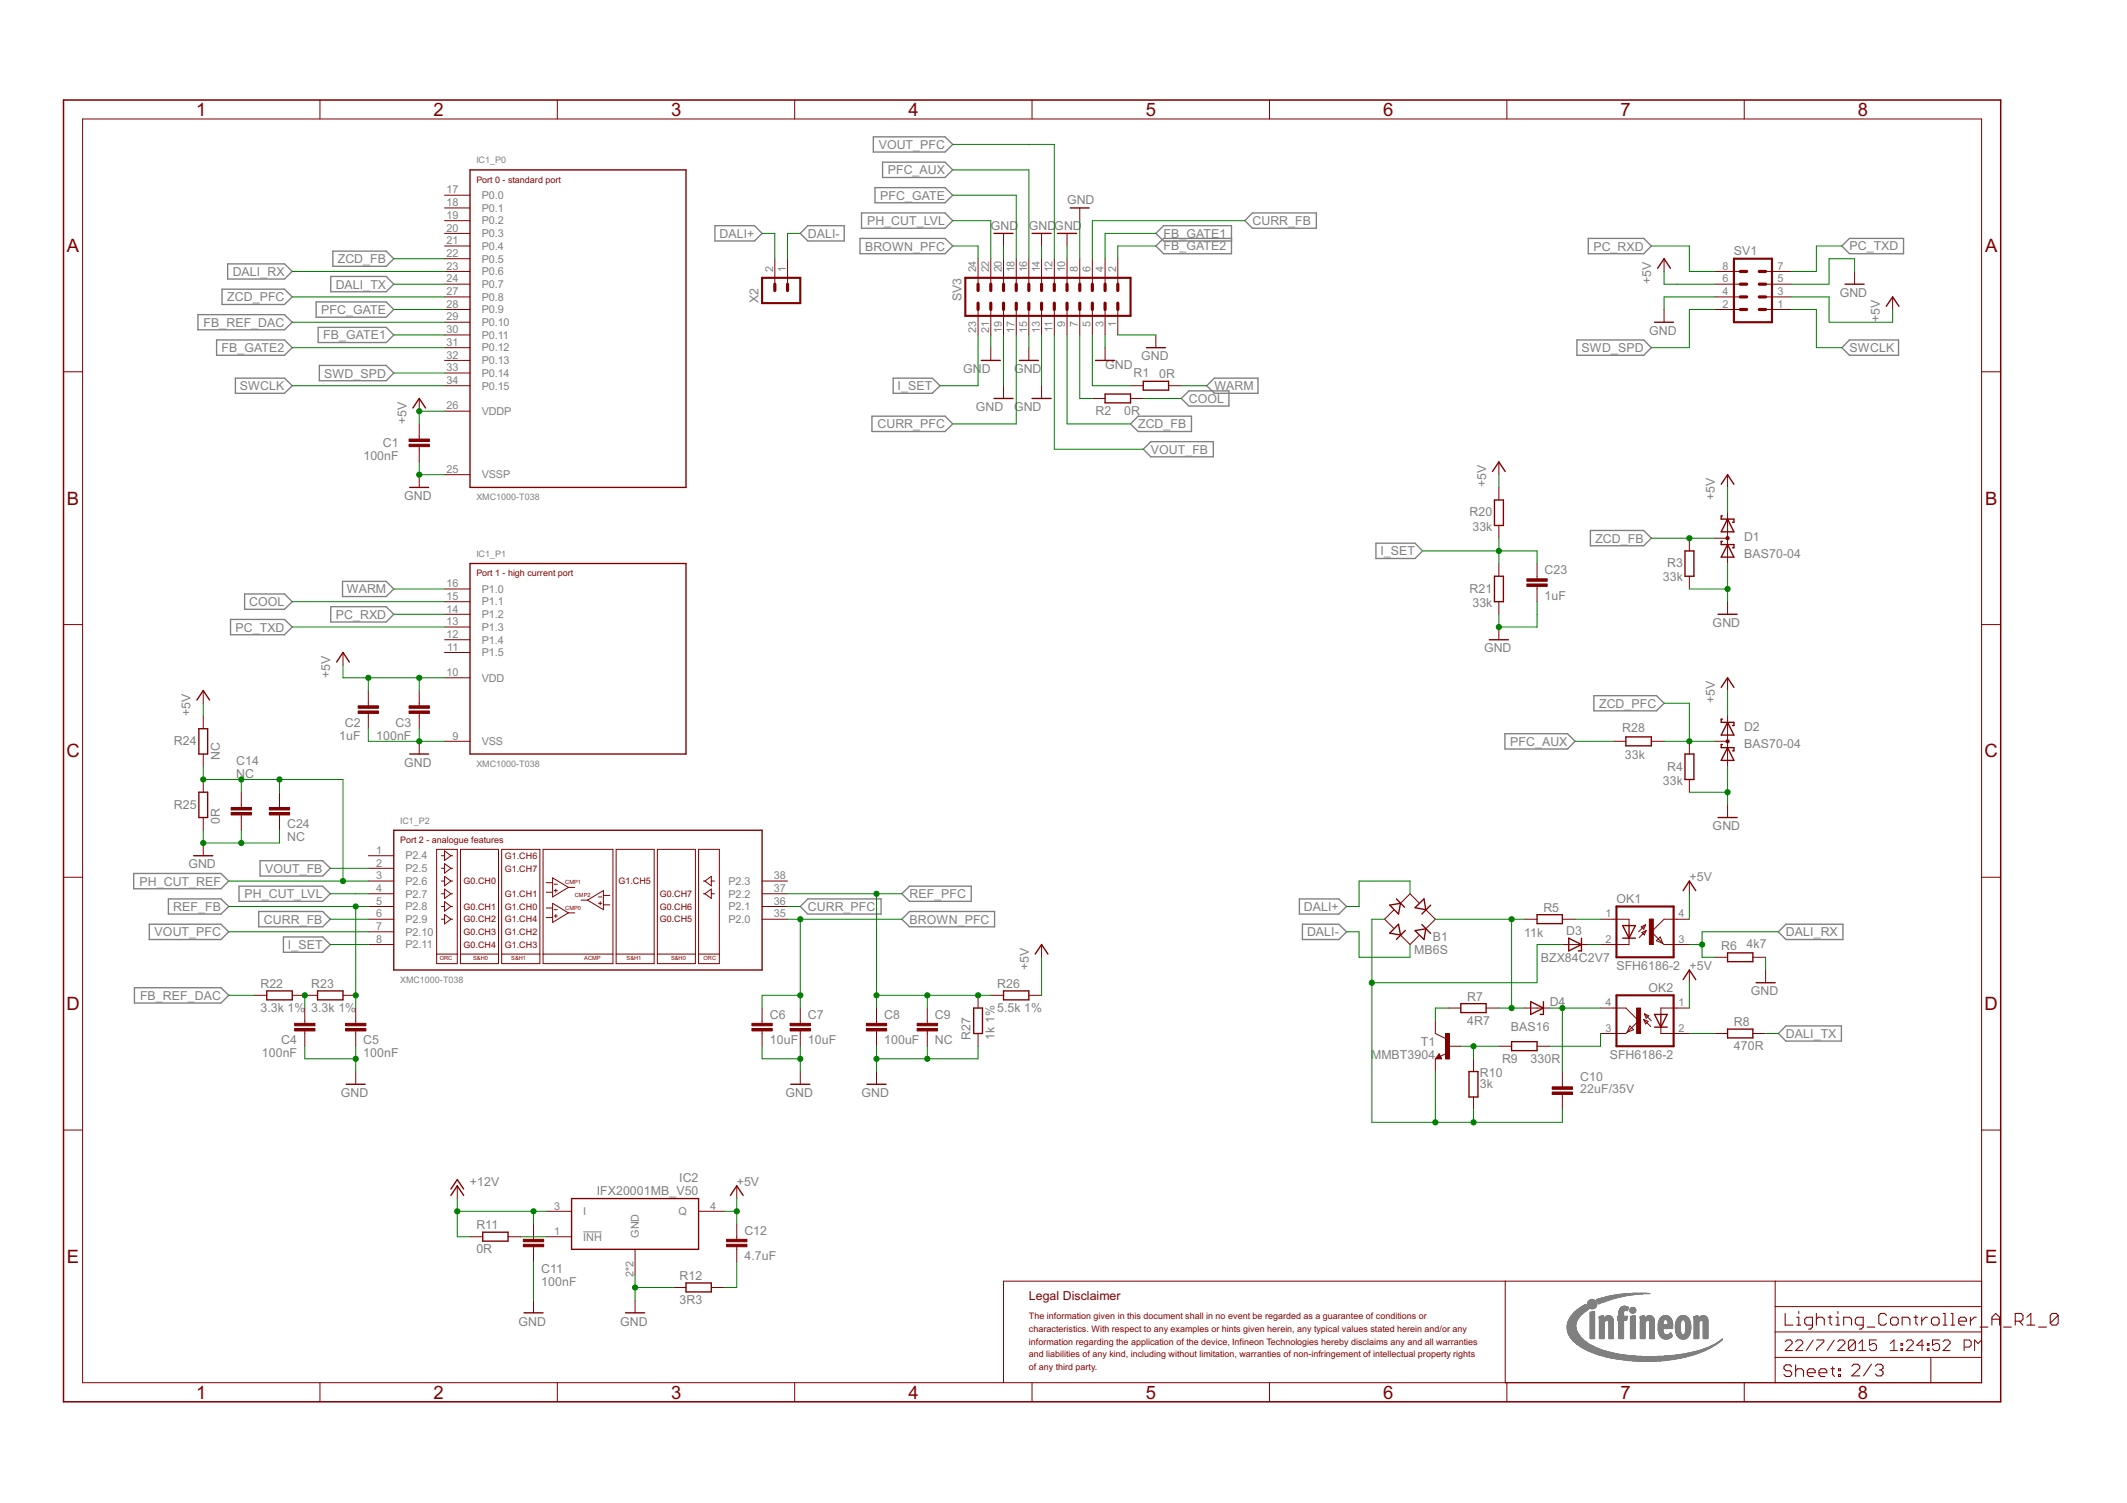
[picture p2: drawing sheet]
<svg xmlns="http://www.w3.org/2000/svg" width="297mm" height="210mm" viewBox="0 0 297 210" stroke-linecap="round" stroke-linejoin="round" font-family="sans-serif">
<defs><g id="words">
<g font-size="2.9" fill="#800000">
<text x="27.4" y="16.2">1</text>
<text x="60.6" y="16.2">2</text>
<text x="93.7" y="16.2">3</text>
<text x="126.9" y="16.2">4</text>
<text x="160" y="16.2">5</text>
<text x="193.2" y="16.2">6</text>
<text x="226.3" y="16.2">7</text>
<text x="259.5" y="16.2">8</text>
<text x="9.4" y="35.2">A</text>
<text x="277.2" y="35.2">A</text>
<text x="9.4" y="70.5">B</text>
<text x="277.2" y="70.5">B</text>
<text x="9.3" y="105.8">C</text>
<text x="277.2" y="105.8">C</text>
<text x="9.3" y="141.1">D</text>
<text x="277.2" y="141.1">D</text>
<text x="9.4" y="176.4">E</text>
<text x="277.2" y="176.4">E</text>
<text x="27.4" y="195.4">1</text>
<text x="60.6" y="195.4">2</text>
<text x="93.7" y="195.4">3</text>
<text x="126.9" y="195.4">4</text>
<text x="160" y="195.4">5</text>
<text x="193.2" y="195.4">6</text>
<text x="226.3" y="195.4">7</text>
<text x="259.5" y="195.4">8</text>
</g>
<g font-size="1.9" fill="#808080">
<text x="122.7" y="20.8">VOUT_PFC</text>
<text x="122.9" y="27.9">PFC_GATE</text>
<text x="124" y="24.3">PFC_AUX</text>
<text x="149" y="28.5">GND</text>
<text x="100.5" y="33.2">DALI+</text>
<text x="112.8" y="33.2">DALI-</text>
<text x="120.8" y="35">BROWN_PFC</text>
<text x="121.1" y="31.4">PH_CUT_LVL</text>
<text x="138.4" y="32.1">GND</text>
<text x="143.7" y="32.1">GND</text>
<text x="147.2" y="32.1">GND</text>
<text x="162.5" y="33.2">FB_GATE1</text>
<text x="162.5" y="35">FB_GATE2</text>
<text x="174.9" y="31.4">CURR_FB</text>
<text x="222.5" y="35">PC_RXD</text>
<text x="242.1" y="35.6">SV1</text>
<text x="258.3" y="35">PC_TXD</text>
<text x="32.5" y="38.5">DALI_RX</text>
<text x="46.9" y="40.3">DALI_TX</text>
<text x="47.2" y="36.8">ZCD_FB</text>
<text x="230.6" y="39.7" transform="rotate(-90 230.6 39.7)">+5V</text>
<text x="256.9" y="41.5">GND</text>
<text x="28.4" y="45.6">FB_REF_DAC</text>
<text x="31.7" y="42.1">ZCD_PFC</text>
<text x="44.9" y="43.9">PFC_GATE</text>
<text x="45.1" y="47.4">FB_GATE1</text>
<text x="105.9" y="42.3" transform="rotate(-90 105.9 42.3)">X2</text>
<text x="134.3" y="42.1" transform="rotate(-90 134.3 42.1)">SV3</text>
<text x="230.3" y="46.8">GND</text>
<text x="262.5" y="45" transform="rotate(-90 262.5 45)">+5V</text>
<text x="31" y="49.2">FB_GATE2</text>
<text x="45.2" y="52.7">SWD_SPD</text>
<text x="134.5" y="52.1">GN</text>
<text x="137.1" y="52.1">D</text>
<text x="141.6" y="52.1">GND</text>
<text x="154.3" y="51.6">GND</text>
<text x="158.3" y="52.6">R1</text>
<text x="159.3" y="50.3">GND</text>
<text x="161.9" y="52.8">0R</text>
<text x="220.9" y="49.2">SWD_SPD</text>
<text x="258.3" y="49.2">SWCLK</text>
<text x="33.5" y="54.5">SWCLK</text>
<text x="56.8" y="59.2" transform="rotate(-90 56.8 59.2)">+5V</text>
<text x="122.5" y="59.8">CURR_PFC</text>
<text x="125.4" y="54.5">I_SET</text>
<text x="136.3" y="57.4">GND</text>
<text x="141.6" y="57.4">GND</text>
<text x="153" y="57.9">R2</text>
<text x="157" y="58">0R</text>
<text x="158.9" y="59.8">ZCD_FB</text>
<text x="166" y="56.3">COOL</text>
<text x="169.6" y="54.5">WARM</text>
<text x="50.7" y="64.3">100nF</text>
<text x="53.5" y="62.5">C1</text>
<text x="160.7" y="63.4">VOUT_FB</text>
<text x="56.5" y="69.8">GND</text>
<text x="207.5" y="68.1" transform="rotate(-90 207.5 68.1)">+5V</text>
<text x="239.5" y="69.8" transform="rotate(-90 239.5 69.8)">+5V</text>
<text x="192.8" y="77.6">I_SET</text>
<text x="205.2" y="72.1">R20</text>
<text x="205.6" y="74.1">33k</text>
<text x="222.8" y="75.8">ZCD_FB</text>
<text x="243.6" y="77.9">BAS70-04</text>
<text x="243.6" y="75.5">D1</text>
<text x="48.4" y="82.9">WARM</text>
<text x="205.2" y="82.8">R21</text>
<text x="215.7" y="83.8">1uF</text>
<text x="215.7" y="80.2">C23</text>
<text x="232.2" y="81.2">33k</text>
<text x="232.8" y="79.2">R3</text>
<text x="32.9" y="88.2">PC_TXD</text>
<text x="34.8" y="84.7">COOL</text>
<text x="46.9" y="86.4">PC_RXD</text>
<text x="205.6" y="84.7">33k</text>
<text x="239.2" y="87.6">GND</text>
<text x="46.1" y="94.7" transform="rotate(-90 46.1 94.7)">+5V</text>
<text x="207.2" y="91.1">GND</text>
<text x="26.6" y="100" transform="rotate(-90 26.6 100)">+5V</text>
<text x="48.2" y="101.5">C2</text>
<text x="55.3" y="101.5">C3</text>
<text x="223.3" y="98.8">ZCD_PFC</text>
<text x="239.5" y="98.2" transform="rotate(-90 239.5 98.2)">+5V</text>
<text x="24.3" y="104.1">R24</text>
<text x="30.7" y="106.2" transform="rotate(-90 30.7 106.2)">NC</text>
<text x="33" y="106.8">C14</text>
<text x="47.4" y="103.3">1uF</text>
<text x="52.5" y="103.3">100nF</text>
<text x="56.5" y="107.1">GND</text>
<text x="210.9" y="104.2">PFC_AUX</text>
<text x="226.5" y="102.3">R28</text>
<text x="226.9" y="106">33k</text>
<text x="232.8" y="107.6">R4</text>
<text x="243.6" y="104.5">BAS70-04</text>
<text x="243.6" y="102.1">D2</text>
<text x="24.3" y="112.9">R25</text>
<text x="33" y="108.6">NC</text>
<text x="232.2" y="109.6">33k</text>
<text x="30.7" y="115.1" transform="rotate(-90 30.7 115.1)">0R</text>
<text x="40.1" y="117.5">NC</text>
<text x="40.1" y="115.7">C24</text>
<text x="239.2" y="116">GND</text>
<text x="19.5" y="123.7">PH_CUT_REF</text>
<text x="26.3" y="121.3">GND</text>
<text x="34.2" y="125.4">PH_CUT_LVL</text>
<text x="37" y="121.9">VOUT_FB</text>
<text x="127" y="125.4">REF_PFC</text>
<text x="235.9" y="123">+5V</text>
<text x="21.6" y="130.8">VOUT_PFC</text>
<text x="24.2" y="127.2">REF_FB</text>
<text x="36.9" y="129">CURR_FB</text>
<text x="112.8" y="127.2">CURR_PFC</text>
<text x="127" y="129">BROWN_PFC</text>
<text x="182.1" y="127.2">DALI+</text>
<text x="182.5" y="130.8">DALI-</text>
<text x="200.1" y="131.4">B1</text>
<text x="212.8" y="130.9">11k</text>
<text x="215.5" y="127.3">R5</text>
<text x="218.7" y="130.6">D3</text>
<text x="225.7" y="126.2">OK1</text>
<text x="249.4" y="130.8">DALI_RX</text>
<text x="36.4" y="138">R22</text>
<text x="40.2" y="132.5">I_SET</text>
<text x="43.5" y="138">R23</text>
<text x="139.3" y="138">R26</text>
<text x="143.7" y="135.5" transform="rotate(-90 143.7 135.5)">+5V</text>
<text x="197.5" y="133.2">MB6S</text>
<text x="215.2" y="134.3">BZX84C2V7</text>
<text x="225.7" y="135.5">SFH6186-2 +5V</text>
<text x="240.4" y="132.6">R6</text>
<text x="243.9" y="132.4">4k7</text>
<text x="19.6" y="139.6">FB_REF_DAC</text>
<text x="36.4" y="141.3">3.3k 1% 3.3k 1%</text>
<text x="107.5" y="142.3">C6</text>
<text x="112.8" y="142.3">C7</text>
<text x="123.5" y="142.3">C8</text>
<text x="130.6" y="142.3">C9</text>
<text x="139.3" y="141.3">5.5k 1%</text>
<text x="204.9" y="143.1">4R7</text>
<text x="204.9" y="139.7">R7</text>
<text x="211" y="144">BAS16</text>
<text x="216.4" y="140.4">D4</text>
<text x="230.2" y="138.6">OK2</text>
<text x="242.1" y="143.3">R8</text>
<text x="244.5" y="139">GND</text>
<text x="36.6" y="147.6">100nF</text>
<text x="39.3" y="145.8">C4</text>
<text x="50.7" y="147.6">100nF</text>
<text x="50.7" y="145.8">C5</text>
<text x="107.5" y="145.8">10uF</text>
<text x="112.8" y="145.8">10uF</text>
<text x="123.5" y="145.8">100uF</text>
<text x="130.6" y="145.8">NC</text>
<text x="135.5" y="145.2" transform="rotate(-90 135.5 145.2)">R27</text>
<text x="138.9" y="145.2" transform="rotate(-90 138.9 145.2)">1k 1%</text>
<text x="191.5" y="147.9">MMBT3904</text>
<text x="198.4" y="146.1">T1</text>
<text x="209.8" y="148.4">R9</text>
<text x="213.8" y="148.4">330R</text>
<text x="224.8" y="147.9">SFH6186-2</text>
<text x="242.1" y="146.6">470R</text>
<text x="249.4" y="145">DALI_TX</text>
<text x="47.6" y="153.2">GND</text>
<text x="109.7" y="153.2">GND</text>
<text x="120.3" y="153.2">GND</text>
<text x="206.7" y="152">3k</text>
<text x="206.7" y="150.4">R10</text>
<text x="220.7" y="152.6">22uF/35V</text>
<text x="220.7" y="151">C10</text>
<text x="65.6" y="165.6">+12V</text>
<text x="83.3" y="166.9">IFX20001MB_V50</text>
<text x="94.9" y="165.1">IC2</text>
<text x="102.9" y="165.6">+5V</text>
<text x="66.5" y="171.7">R11</text>
<text x="104" y="172.4">C12</text>
<text x="66.5" y="175">0R</text>
<text x="75.6" y="179.5">100nF</text>
<text x="75.6" y="177.8">C11</text>
<text x="94.9" y="178.8">R12</text>
<text x="104" y="176">4.7uF</text>
<text x="72.4" y="185.1">GND</text>
<text x="86.6" y="185.1">GND</text>
<text x="94.9" y="182.1">3R3</text>
</g>
<text font-size="1.9" fill="#800000" x="143.7" y="181.6">Legal Disclaimer</text>
<g font-size="1.7" fill="#808080">
<text x="62.4" y="27">17</text>
<text x="62.4" y="28.8">18</text>
<text x="67.3" y="27.8">P0.0</text>
<text x="67.3" y="29.6">P0.1</text>
<text x="62.4" y="30.6">19</text>
<text x="62.4" y="32.3">20</text>
<text x="62.4" y="34.1">21</text>
<text x="62.4" y="35.9">22</text>
<text x="67.3" y="31.3">P0.2</text>
<text x="67.3" y="33.1">P0.3</text>
<text x="67.3" y="34.9">P0.4</text>
<text x="62.4" y="37.7">23</text>
<text x="62.4" y="39.4">24</text>
<text x="62.4" y="41.2">27</text>
<text x="67.3" y="36.7">P0.5</text>
<text x="67.3" y="38.4">P0.6</text>
<text x="67.3" y="40.2">P0.7</text>
<text x="67.3" y="42">P0.8</text>
<text x="108" y="38.1" transform="rotate(-90 108 38.1)">2</text>
<text x="109.7" y="38.1" transform="rotate(-90 109.7 38.1)">1</text>
<text x="136.3" y="38.1" transform="rotate(-90 136.3 38.1)">24</text>
<text x="138.1" y="38.1" transform="rotate(-90 138.1 38.1)">22</text>
<text x="139.9" y="38.1" transform="rotate(-90 139.9 38.1)">20</text>
<text x="141.7" y="38.1" transform="rotate(-90 141.7 38.1)">18</text>
<text x="143.4" y="38.1" transform="rotate(-90 143.4 38.1)">16</text>
<text x="145.2" y="38.1" transform="rotate(-90 145.2 38.1)">14</text>
<text x="147" y="38.1" transform="rotate(-90 147 38.1)">12</text>
<text x="148.8" y="38.1" transform="rotate(-90 148.8 38.1)">10</text>
<text x="150.5" y="38.1" transform="rotate(-90 150.5 38.1)">8</text>
<text x="152.3" y="38.1" transform="rotate(-90 152.3 38.1)">6</text>
<text x="154.1" y="38.1" transform="rotate(-90 154.1 38.1)">4</text>
<text x="155.9" y="38.1" transform="rotate(-90 155.9 38.1)">2</text>
<text x="240.6" y="41.2">4</text>
<text x="240.6" y="39.4">6</text>
<text x="240.6" y="37.7">8</text>
<text x="248.2" y="41.2">3</text>
<text x="248.2" y="39.4">5</text>
<text x="248.2" y="37.7">7</text>
<text x="62.4" y="43">28</text>
<text x="62.4" y="44.8">29</text>
<text x="62.4" y="46.5">30</text>
<text x="67.3" y="43.8">P0.9</text>
<text x="67.3" y="45.5">P0.10</text>
<text x="67.3" y="47.3">P0.11</text>
<text x="136.3" y="46.5" transform="rotate(-90 136.3 46.5)">23</text>
<text x="138.1" y="46.5" transform="rotate(-90 138.1 46.5)">21</text>
<text x="139.9" y="46.5" transform="rotate(-90 139.9 46.5)">19</text>
<text x="141.7" y="46.5" transform="rotate(-90 141.7 46.5)">17</text>
<text x="143.4" y="46.5" transform="rotate(-90 143.4 46.5)">15</text>
<text x="145.2" y="46.5" transform="rotate(-90 145.2 46.5)">13</text>
<text x="147" y="46.4" transform="rotate(-90 147 46.4)">11</text>
<text x="148.8" y="45.7" transform="rotate(-90 148.8 45.7)">9</text>
<text x="150.5" y="45.7" transform="rotate(-90 150.5 45.7)">7</text>
<text x="152.3" y="45.7" transform="rotate(-90 152.3 45.7)">5</text>
<text x="154.1" y="45.7" transform="rotate(-90 154.1 45.7)">3</text>
<text x="155.9" y="45.7" transform="rotate(-90 155.9 45.7)">1</text>
<text x="240.6" y="43">2</text>
<text x="248.2" y="43">1</text>
<text x="62.4" y="48.3">31</text>
<text x="62.4" y="50.1">32</text>
<text x="62.4" y="51.8">33</text>
<text x="62.4" y="53.6">34</text>
<text x="67.3" y="49.1">P0.12</text>
<text x="67.3" y="50.9">P0.13</text>
<text x="67.3" y="52.6">P0.14</text>
<text x="62.4" y="57.2">26</text>
<text x="67.3" y="54.4">P0.15</text>
<text x="67.3" y="58">VDDP</text>
<text x="62.4" y="66">25</text>
<text x="67.3" y="66.8">VSSP</text>
<text x="62.4" y="82">16</text>
<text x="62.4" y="83.8">15</text>
<text x="67.3" y="82.8">P1.0</text>
<text x="62.4" y="85.6">14</text>
<text x="62.4" y="87.3">13</text>
<text x="62.4" y="89.1">12</text>
<text x="67.3" y="84.6">P1.1</text>
<text x="67.3" y="86.3">P1.2</text>
<text x="67.3" y="88.1">P1.3</text>
<text x="67.3" y="89.9">P1.4</text>
<text x="62.4" y="94.4">10</text>
<text x="62.5" y="90.9">11</text>
<text x="67.3" y="91.7">P1.5</text>
<text x="67.3" y="95.2">VDD</text>
<text x="63.2" y="103.3">9</text>
<text x="67.3" y="104.1">VSS</text>
<text x="52.5" y="119.3">1</text>
<text x="52.5" y="121">2</text>
<text x="52.5" y="122.8">3</text>
<text x="52.5" y="124.6">4</text>
<text x="56.6" y="120">P2.4</text>
<text x="56.6" y="121.8">P2.5</text>
<text x="56.6" y="123.6">P2.6</text>
<text x="56.6" y="125.4">P2.7</text>
<text x="101.7" y="125.3">P2.2</text>
<text x="101.7" y="123.6">P2.3</text>
<text x="108.1" y="124.6">37</text>
<text x="108.1" y="122.8">38</text>
<text x="52.5" y="126.3">5</text>
<text x="52.5" y="128.1">6</text>
<text x="52.5" y="129.9">7</text>
<text x="52.5" y="131.7">8</text>
<text x="56.6" y="127.1">P2.8</text>
<text x="56.6" y="128.9">P2.9</text>
<text x="56.6" y="130.7">P2.10</text>
<text x="101.7" y="128.9">P2.0</text>
<text x="101.7" y="127.1">P2.1</text>
<text x="108.1" y="128.1">35</text>
<text x="108.1" y="126.3">36</text>
<text x="224.2" y="128.1">1</text>
<text x="224.2" y="131.7">2</text>
<text x="234.4" y="131.7">3</text>
<text x="234.4" y="128.1">4</text>
<text x="56.6" y="132.4">P2.11</text>
<text x="224.2" y="140.5">4</text>
<text x="234.4" y="140.5">1</text>
<text x="224.2" y="144.1">3</text>
<text x="234.4" y="144.1">2</text>
<text x="77.4" y="168.9">3</text>
<text x="77.4" y="172.5">1</text>
<text x="81.5" y="169.7">I</text>
<text x="81.5" y="173.2">INH</text>
<text x="89.2" y="172.9" transform="rotate(-90 89.2 172.9)">GND</text>
<text x="94.8" y="169.7">Q</text>
<text x="99.2" y="168.9">4</text>
<text x="88.4" y="178.4" transform="rotate(-90 88.4 178.4)">2*2</text>
</g>
<g font-size="1.4" fill="#808080">
<text x="66.5" y="22.8">IC1_P0</text>
<text x="66.5" y="69.8">XMC1000-T038</text>
<text x="66.5" y="77.8">IC1_P1</text>
<text x="66.5" y="107.1">XMC1000-T038</text>
<text x="55.9" y="115.1">IC1_P2</text>
<text x="55.9" y="137.2">XMC1000-T038</text>
</g>
<g font-size="1.4" fill="#800000">
<text x="66.5" y="25.5">Port 0 - standard port</text>
<text x="66.5" y="80.5">Port 1 - high current port</text>
<text x="55.9" y="117.7">Port 2 - analogue features</text>
<text x="70.5" y="119.9">G1.CH6</text>
<text x="64.7" y="123.5">G0.CH0</text>
<text x="70.5" y="121.7">G1.CH7</text>
<text x="70.5" y="125.3">G1.CH1</text>
<text x="86.4" y="123.5">G1.CH5</text>
<text x="92.1" y="125.3">G0.CH7</text>
<text x="64.7" y="128.8">G0.CH2</text>
<text x="64.7" y="130.6">G0.CH3</text>
<text x="64.7" y="127">G0.CH1</text>
<text x="70.5" y="127">G1.CH0</text>
<text x="70.5" y="128.8">G1.CH4</text>
<text x="70.5" y="130.6">G1.CH2</text>
<text x="92.1" y="127">G0.CH6</text>
<text x="92.1" y="128.8">G0.CH5</text>
<text x="64.7" y="132.4">G0.CH4</text>
<text x="70.5" y="132.4">G1.CH3</text>
<text x="143.7" y="184.2">The information given in this document shall in no event be regarded as a guarantee of conditions or</text>
<text x="143.7" y="186">characteristics. With respect to any examples or hints given herein, any typical values stated herein and/or any</text>
<text x="143.7" y="187.8">information regarding the application of the device, Infineon Technologies hereby disclaims any and all warranties</text>
<text x="143.7" y="189.6">and liabilities of any kind, including without limitation, warranties of non-infringement of intellectual property rights</text>
<text x="143.7" y="191.3">of any third party.</text>
</g>
<g font-size=".9" fill="#800000">
<text x="78.9" y="123.5">CMP1</text>
<text x="80.3" y="125.3">CMP2</text>
<text x="78.9" y="127">CMP0</text>
<text x="61.4" y="134.1">ORC</text>
<text x="66.1" y="134.1">S&amp;H0</text>
<text x="71.4" y="134.1">S&amp;H1</text>
<text x="81.6" y="134.1">ACMP</text>
<text x="87.5" y="134.1">S&amp;H1</text>
<text x="93.7" y="134.1">S&amp;H0</text>
<text x="98.2" y="134.1">ORC</text>
</g>
</g></defs>
<path d="M81.4 172h2.6" fill="none" stroke="#808080" stroke-width=".14"/>
<g fill="none" stroke="#808080" stroke-width=".19">
<path d="M122 19.1h10l1.1 1.1-1.1 1h-10zM31.8 36.9h7.9l1.1 1-1.1 1.1h-7.9zM46.2 38.6h7.7l1.1 1.1-1.1 1h-7.7zM46.5 35.1h7.4l1.1 1-1.1 1.1h-7.4zM99.8 31.5h5.6l1 1.1-1 1.1h-5.6zM112.8 31.5h5.1v2.2h-5.1l-1-1.1zM120.1 33.3h11.9l1.1 1.1-1.1 1h-11.9zM120.3 29.7h11.7l1.1 1.1-1.1 1.1h-11.7zM122.2 26.2h9.8l1.1 1.1-1.1 1h-9.8zM123.3 22.6h8.7l1.1 1.1-1.1 1.1h-8.7zM172 33.3h-9.5l-1.1 1.1 1.1 1h9.5v-3.9h-9.5l-1.1 1.1 1.1 1.1h9.5M174.9 29.7h8.9v2.2h-8.9l-1.1-1.1z"/>
<path d="M221.8 33.3h7.8l1 1.1-1 1h-7.8zM257.2 34.4l1.1-1.1h7.5v2.1h-7.5zM27.6 43.9h12.1l1.1 1.1-1.1 1.1h-12.1zM30.2 47.5h9.5l1.1 1.1-1.1 1h-9.5zM31 40.4h8.7l1.1 1.1-1.1 1h-8.7zM32.9 52.8h6.8l1.1 1.1-1.1 1h-6.8zM44.2 42.2h9.7l1.1 1-1.1 1.1h-9.7zM44.4 45.7h9.5l1.1 1.1-1.1 1h-9.5zM44.6 51h9.3l1.1 1.1-1.1 1.1h-9.3zM121.8 58.1h10.2l1.1 1.1-1.1 1.1h-10.2zM124.7 52.8h5.5l1.1 1.1-1.1 1h-5.5zM158.9 58.1h7.5v2.2h-7.5l-1-1.1z"/>
<path d="M165 55.6l1-1h5.6v2.1h-5.6zM168.5 53.9l1.1-1.1h6.1v2.1h-6.1zM220.2 47.5h9.4l1 1.1-1 1h-9.4zM258.3 47.5h6.8v2.1h-6.8l-1.1-1zM159.7 62.7l1-1h8.7v2.1h-8.7zM192.2 75.9h5.4l1.1 1-1.1 1.1h-5.4zM222.1 74.1h7.5l1 1.1-1 1h-7.5zM32.2 86.5h7.5l1.1 1.1-1.1 1h-7.5zM34.2 83h5.5l1.1 1-1.1 1.1h-5.5zM46.2 84.7h7.7l1.1 1.1-1.1 1.1h-7.7zM47.8 81.2h6.1l1.1 1.1-1.1 1h-6.1zM222.6 97.2h8.7l1.1 1-1.1 1.1h-8.7z"/>
<path d="M210.2 102.5h8.7l1.1 1-1.1 1.1h-8.7zM18.7 122h12.2l1 1-1 1.1h-12.2zM18.8 137.9h12.1l1 1.1-1 1.1h-12.1zM20.8 129.1h10.1l1 1-1 1.1h-10.1zM23.5 125.5h7.4l1 1.1-1 1.1h-7.4zM33.4 123.8h11.7l1 1-1 1.1h-11.7zM36.1 127.3h9l1 1.1-1 1h-9zM36.3 120.2h8.8l1 1.1-1 1h-8.8zM39.6 130.9h5.5l1 1-1 1.1h-5.5zM112.8 125.5h10.2v2.2h-10.2l-1-1.1zM125.9 128.4l1.1-1.1h11.9v2.1h-11.9zM125.9 124.8l1.1-1h8.6v2.1h-8.6z"/>
<path d="M181.5 125.5h5.5l1 1.1-1 1.1h-5.5zM181.9 129.1h5.1l1 1-1 1.1h-5.1zM248.3 130.1l1.1-1h8v2.1h-8zM248.3 144.3l1.1-1h7.8v2.1h-7.8z"/>
</g>
<g fill="none" stroke="#800000" stroke-width=".19">
<path d="M65.6 23.7h30.2v44.4h-30.2zM138.8 32.6h2.7M144.1 32.6h2.7M147.7 32.6h2.6M149.5 29h2.6M231.5 37.5l.9-1.4 .9 1.4M257.7 39.7h2.6M57.7 57l.8-1.4 .9 1.4M137 50.3h2.7M138.8 55.6h2.7M142.4 50.3h2.6M144.1 55.6h2.7"/>
<path d="M153 50.3h2.7M154.3 55h3.6v1.3h-3.6zM159.7 53.3h3.5v1.2h-3.5zM160.1 48.6h2.7M231.1 45h2.6M263.4 42.8l.9-1.3 .9 1.3M57.2 68.1h2.7M65.6 78.7h30.2v26.6h-30.2zM208.4 65.8l.9-1.3 .9 1.3M208.7 69.8h1.3v3.6h-1.3zM235.3 76.9h1.3v3.6h-1.3zM240.4 67.6l.9-1.3 .8 1.3"/>
<path d="M240.5 75.6h-.1v.5h1.7v.4h-.1M240.5 72.1h-.1v.4h1.7v.4h-.1M241.3 76.1l.8 1.7h-1.7zM241.3 72.5l.8 1.8h-1.7zM27.5 97.8l.9-1.4 .9 1.4M47 92.5l.9-1.4 .9 1.4M208 89.3h2.7M208.7 80.5h1.3v3.5h-1.3zM239.9 85.8h2.7M240.4 96l.9-1.3 .8 1.3M27.1 119.5h2.6M27.8 101.8h1.2v3.5h-1.2z"/>
<path d="M27.8 110.6h1.2v3.6h-1.2zM55 116h51.4v19.5h-51.4zM57.2 105.3h2.7M227.1 102.9h3.5v1.3h-3.5zM235.3 105.3h1.3v3.6h-1.3zM239.9 114.2h2.7M240.5 100.4h-.1v.5h1.7v.4h-.1M240.5 104h-.1v.4h1.7v.5h-.1M241.3 104.4l.8 1.8h-1.7zM241.3 100.9l.8 1.8h-1.7zM37.3 138.4h3.5v1.2h-3.5zM44.3 138.4h3.6v1.2h-3.6z"/>
<path d="M140.1 138.4h3.6v1.2h-3.6zM144.6 133.2l.9-1.3 .8 1.3M194.1 126.4l1.5-.2-.3 1.5zM195 125.5l1.2 1.2M195.3 129.1l.3 1.5-1.5-.3zM196.3 129.9l-1.3 1.3M197.6 126.8l1.3-1.3 .2 1.5zM197.6 130l1.5-.3-.2 1.5zM198.6 129.1l1.2 1.3M199.8 126.4l-1.2 1.3M213.8 139.9l1.7 .9-1.7 .9zM214.7 127.7h3.5v1.3h-3.5z"/>
<path d="M215.5 139.9v1.8h-.4M219.1 131l1.8 .9-1.8 .9zM220.9 131v1.8h-.5M226.6 129.3h1.8l-.9 1.7zM226.6 131h1.8M227.5 129.3v1.7M235.1 124.4l.8-1.4 .9 1.4M235.1 136.8l.8-1.3 .9 1.3M241.3 133.1h3.5v1.2h-3.5zM245.2 137.2h2.7M48.3 151.4h2.7M110.4 151.4h2.7"/>
<path d="M121.1 151.4h2.6M136 140.8h1.2v3.5h-1.2zM201 147.5l-.1 .2h.3l-.2-.4-.4 .5h.6M204 140.2h3.5v1.2h-3.5zM205.1 149.6h1.3v3.6h-1.3zM211.1 145.5h3.6v1.2h-3.6zM231.1 141.7h1.7l-.9 1.7zM231.1 143.4h1.7M231.9 141.7v1.7M241.3 143.7h3.5v1.2h-3.5zM63 166.9l.9-1.3 .8 1.3M63 166.1l.9-1.4 .8 1.4"/>
<path d="M67.4 172.1h3.6v1.2h-3.6zM79.8 167.4h17.8v7.1h-17.8zM95.8 179.2h3.5v1.2h-3.5zM102 166.9l.9-1.3 .9 1.3M73.2 183.3h2.6M87.4 183.3h2.6"/>
</g>
<g fill="none" stroke="#800000" stroke-width=".14">
<path d="M11.5 16.6h265.2v176.5h-265.2zM44.7 14v2.6M77.8 14v2.6M111 14v2.6M144.1 14v2.6M177.3 14v2.6M210.4 14v2.6M243.6 14v2.6M62.1 27.3h3.5M62.1 29h3.5M62.1 30.8h3.5M62.1 32.6h3.5"/>
<path d="M62.1 34.4h3.5M62.1 36.1h3.5M62.1 37.9h3.5M62.1 39.7h3.5M108.2 36.1v3.6M110 36.1v3.6M136.6 36.1v3.6M138.4 36.1v3.6M140.1 32.6v1.8M140.1 36.1v3.6M141.9 36.1v3.6M143.7 36.1v3.6"/>
<path d="M145.5 32.6v1.8M145.5 36.1v3.6M147.2 36.1v3.6M149 32.6v1.8M149 36.1v3.6M150.8 29v1.8M150.8 36.1v3.6M152.5 36.1v3.6M154.3 36.1v3.6M156.1 36.1v3.6M232.4 36.1v1.8M239.5 37.9h3.5"/>
<path d="M239.5 39.7h3.5M246.6 37.9h3.5M246.6 39.7h3.5M259 37.9v1.8M8.9 51.9h2.6M58.5 55.6v1.8M58.5 59.2v2.1M62.1 41.5h3.5M62.1 43.2h3.5M62.1 45h3.5M62.1 46.8h3.5M62.1 48.6h3.5"/>
<path d="M62.1 50.3h3.5M62.1 52.1h3.5M62.1 53.9h3.5M62.1 57.4h3.5M136.6 43.2v3.6M138.4 43.2v3.6M138.4 48.6v1.7M140.1 43.2v3.6M140.1 53.9v1.7M141.9 43.2v3.6M143.7 43.2v3.6M143.7 48.6v1.7"/>
<path d="M145.5 43.2v3.6M145.5 53.9v1.7M147.2 43.2v3.6M149 43.2v3.6M150.8 43.2v3.6M152.5 55.6h1.8M152.5 43.2v3.6M154.3 43.2v3.6M154.3 48.6v1.7M156.1 43.2v3.6M157.9 53.9h1.8M157.9 55.6h1.8"/>
<path d="M161.4 46.8v1.8M163.2 53.9h1.8M232.4 43.2v1.8M239.5 41.5h3.5M239.5 43.2h3.5M246.6 41.5h3.5M246.6 43.2h3.5M264.3 41.5v1.7M276.7 51.9h2.7M58.5 62.4v2.1M58.5 66.3v1.8M62.1 66.3h3.5"/>
<path d="M209.3 64.5v1.8M209.3 68.1v1.7M209.3 73.4v1.8M209.3 78.7v1.8M214.7 78.7v2.1M235.9 75.2v1.7M239.5 75.2h1.8M241.3 66.3v1.8M241.3 71.6v7.1M8.9 87.2h2.6M28.4 96.4v1.8M28.4 100v1.8"/>
<path d="M47.9 91.1v1.8M51.4 96.4v2.2M51.4 99.6v2.2M58.5 96.4v2.2M58.5 99.6v2.2M62.1 82.3h3.5M62.1 84h3.5M62.1 85.8h3.5M62.1 87.6h3.5M62.1 89.3h3.5M62.1 91.1h3.5M62.1 94.7h3.5"/>
<path d="M209.3 84v1.8M209.3 87.6v1.7M214.7 81.9v2.1M235.9 80.5v1.8M241.3 84v1.8M241.3 94.7v1.7M241.3 100v7.1M276.7 87.2h2.7M28.4 105.3v1.8M28.4 108.9v1.7M28.4 114.2v1.8M28.4 117.7v1.8"/>
<path d="M33.7 110.6v2.2M33.7 113.8v2.2M39 110.6v2.2M39 113.8v2.2M51.4 119.5h3.6M58.5 103.5v1.8M61 118.6h2.9v16h-2.9zM61.6 119.5h.5M62.1 103.5h3.5M62.1 118.8l.9 .7-.9 .7zM63 119.5h.2M64.3 118.6h5.3v16h-5.3z"/>
<path d="M70.1 118.6h5.3v16h-5.3zM75.8 118.6h9.8v16h-9.8zM86 118.6h5.4v16h-5.4zM91.8 118.6h5.3v16h-5.3zM97.6 118.6h2.9v16h-2.9zM225.3 103.5h1.8M230.6 103.5h1.8M235.9 103.5v1.8M235.9 108.9v1.7M239.5 103.5h1.8M241.3 112.4v1.8M8.9 122.5h2.6"/>
<path d="M35.5 139h1.8M40.8 139h3.5M47.9 139h1.8M51.4 121.3h3.6M51.4 123h3.6M51.4 124.8h3.6M51.4 126.6h3.6M51.4 128.4h3.6M51.4 130.1h3.6M51.4 131.9h3.6M61 133.2h2.9M61.6 121.3h.5"/>
<path d="M61.6 123h.5M61.6 124.8h.5M61.6 126.6h.5M61.6 128.4h.5M62.1 120.6l.9 .7-.9 .6zM62.1 122.4l.9 .6-.9 .7zM62.1 124.2l.9 .6-.9 .7zM62.1 125.9l.9 .7-.9 .7zM62.1 127.7l.9 .7-.9 .6zM63 121.3h.2M63 123h.2M63 124.8h.2"/>
<path d="M63 126.6h.2M63 128.4h.2M64.3 133.2h5.3M70.1 133.2h5.3M75.8 133.2h9.8M76.3 126.8h.9M76.3 128.1h.9M76.3 123.3h.9M76.3 124.6h.9M77.2 122.6l2.2 1.3-2.2 1.4zM77.2 126.2l2.2 1.3-2.2 1.3zM77.4 127h.4"/>
<path d="M77.4 127.9h.4M77.4 123.5h.4M77.4 124.4h.4M77.6 124.2v.4M77.6 127.7v.4M79.4 123.9h.9M79.4 127.5h.9M81.2 125.7h.8M82 125.7l2.3-1.3v2.6zM83.6 125.3h.4M83.6 126.2h.4M83.8 125.9v.5"/>
<path d="M84.3 125.1h.9M84.3 126.4h.9M86 133.2h5.4M91.8 133.2h5.3M97.6 133.2h2.9M98.2 123h.2M98.2 124.8h.2M98.4 123l.9-.6v1.3zM98.4 124.8l.9-.6v1.3zM99.3 123h.5M99.3 124.8h.5M106.4 123h3.6"/>
<path d="M106.4 124.8h3.6M106.4 126.6h3.6M106.4 128.4h3.6M136.6 139v1.8M138.4 139h1.7M143.7 139h1.8M145.5 131.9v1.8M194.6 127.1l-1.2 1.3 1.2 1.2M195.6 130.6l1.3 1.3 1.3-1.2M198.2 126.1l-1.3-1.3-1.3 1.4M199.1 127l1.3 1.4-1.3 1.3M212.9 128.4h1.8"/>
<path d="M218.2 128.4h1.8M218.2 131.9h3.5M223.5 128.4h4v.9M227.5 131v.9h-4M229.2 129.4l.6-.2-.2 .6zM229.3 130.2l.6-.2-.3 .6zM229.8 129.2l-1 .9M229.9 130l-1 .9M231.3 131.4l.6-.5 .3 .8zM232.2 131.7l.2 .2h3.5M235.9 128.4h-3.5l-1.8 1.7 1.6 1.6M235.9 123v1.8"/>
<path d="M235.9 135.5v1.7M239.5 133.7h1.8M244.8 133.7h1.8M246.6 135.5v1.7M276.7 122.5h2.7M8.9 157.8h2.6M42.6 140.8v2.1M42.6 144v2.1M49.7 140.8v2.1M49.7 144v2.1M49.7 149.6v1.8M106.4 140.8v2.1"/>
<path d="M106.4 144v2.1M111.8 140.8v2.1M111.8 144v2.1M111.8 149.6v1.8M122.4 140.8v2.1M122.4 144v2.1M122.4 149.6v1.8M129.5 140.8v2.1M129.5 144v2.1M136.6 144.3v1.8M200.4 142.6v1.7l1.5 .7M200.4 147.9v1.7"/>
<path d="M201 147.2l.3 .7h-.9zM202 147.1l-.9 .4M202.2 140.8h1.8M202.2 146.1h1.8M205.8 147.9v1.7M205.8 153.2v1.8M207.5 140.8h1.8M209.3 146.1h1.8M212.9 140.8h3.5M214.7 146.1h1.7M218.2 149.6v2.2M218.2 152.8v2.2"/>
<path d="M223.5 140.8h3.6l1.7 1.8-1.7 1.7h-3.6M227.6 143.3l.5 .5-.9 .3zM229.6 142.4l.9 1M229.6 142.4l.6 .2-.4 .4zM229.6 141.6l.7 .3-.4 .3zM229.6 141.6l1 1M231.9 143.4v.9h4M235.9 140.8h-4v.9M239.5 144.3h1.8M244.8 144.3h1.8M276.7 157.8h2.7M63.9 165.6v1.8"/>
<path d="M65.6 172.7h1.8M71 172.7h1.7M74.5 170.9v2.2M74.5 174.1v2.2M76.3 169.2h3.5M76.3 172.7h3.5M88.7 174.5v3.5M94 179.8h1.8M97.6 169.2h3.5M99.3 179.8h1.8M102.9 165.6v1.8M102.9 170.9v2.2"/>
<path d="M102.9 174.1v2.2M210.2 178.9v14.2M247.9 178.9v14.2M276.7 178.9h-136.6v14.2M44.7 193.1v2.7M74.5 181.6v1.7M77.8 193.1v2.7M88.7 181.6v1.7M111 193.1v2.7M144.1 193.1v2.7M177.3 193.1v2.7M210.4 193.1v2.7"/>
<path d="M243.6 193.1v2.7M247.9 189.6h28.8M247.9 186h28.8M247.9 182.5h28.8M249.3 187.4l.3-.3h.4l.3 .3v.2l-1 1h1M250.8 187.4l.2-.3h.5l.3 .3v.2l-1 1h1M253.2 187.1l-1 1.5M253.7 187.1h1v.3l-1 1v.2M256.2 187.1l-1 1.5M256.6 187.4l.3-.3h.5l.2 .3v.2l-1 1h1M259.1 187.4v1l-.3 .2h-.4l-.3-.2M259.1 187.4l-.3-.3h-.4l-.3 .3v1"/>
<path d="M259.1 187.4l-1 1M259.6 188.6h1M259.6 187.6l.5-.5v1.5M262 187.1h-.9v.8l.5-.3h.2l.2 .3v.5l-.2 .2h-.5l-.2-.2M264 188.6h1M264 187.6l.5-.5v1.5M265.5 188.4h.2v.2h-.2zM265.5 187.6h.2v.3h-.2zM266.2 187.4l.2-.3h.5l.3 .3v.2l-1 1h1M268.6 187.9h-.9l.7-.8v1.5M269.2 188.4h.2v.2h-.2zM269.2 187.6h.2v.3h-.2z"/>
<path d="M269.6 189.6v3.5M270.9 187.1h-1v.8l.5-.3h.2l.3 .3v.5l-.3 .2h-.5l-.2-.2M271.4 187.4l.2-.3h.5l.2 .3v.2l-.9 1h.9M274.3 188.1h.7l.3-.2v-.5l-.3-.3h-.7v1.5M276.7 187.1l-.5 .5-.4-.5v1.5"/>
</g>
<g fill="none" stroke="#800000" stroke-width=".15">
<path d="M249.3 183.4v1.7h1.1M250.2 190.9l-.2-.3h-.6l-.3 .3v.3l.3 .2h.6l.2 .3v.3l-.2 .2h-.6l-.3-.2M250.8 190.6v1.6M250.8 191.4l.2-.2h.6l.3 .2v.8M250.9 185.1h.6M250.9 184h.3v1.1M251.2 183.2v.2M252.4 191.7h1.1v-.3l-.3-.2h-.5l-.3 .2v.6l.3 .2h.5M253.1 185.1h-.8l-.3-.3v-.6l.3-.2h.8v1.3l-.2 .3h-.3M253.7 184.2l.2-.2h.6l.3 .2v.9M253.7 183.4v1.7M254 191.7h1.1v-.3l-.3-.2h-.5l-.3 .2v.6l.3 .2h.5"/>
<path d="M255.3 184h.5M255.6 183.7v1.1l.2 .3M255.7 191.2h.5M255.9 190.9v1.1l.3 .2M256.4 185.1h.5M256.4 184h.3v1.1M256.7 183.2v.2M256.8 191.2h.2v.2h-.2zM256.8 192h.2v.2h-.2zM257.5 185.1v-1.1h.8l.3 .2v.9M258.6 190.8l.3-.3h.5l.3 .3v.3l-1.1 1.1h1.1M260.2 185.1h-.8l-.3-.3v-.6l.3-.2h.8v1.3l-.3 .3h-.2"/>
<path d="M260.8 185.3h1M261.3 190.5l-1.1 1.7M261.9 190.8l.3-.3h.5l.3 .3v.3l-.3 .2M262.4 191.3h.3M262.7 191.3l.3 .3v.3l-.3 .3h-.5l-.3-.3M263.5 183.7l-.3-.3h-.5l-.3 .3v1.1l.3 .3h.5l.3-.3M264 184.2l.3-.2h.5l.3 .2v.6l-.3 .3h-.5l-.3-.3zM265.6 185.1v-1.1h.9l.2 .2v.9M267.3 184h.5M267.5 183.7v1.1l.3 .3M268.4 184v1.1M269.2 184h-.3l-.5 .5"/>
<path d="M269.7 184.2l.3-.2h.6l.2 .2v.6l-.2 .3h-.6l-.3-.3zM271.4 185.1h.5M271.4 183.4h.2v1.7M272.5 185.1h.5M272.5 183.4h.2v1.7M273.5 184.5h1.1v-.3l-.2-.2h-.6l-.3 .2v.6l.3 .3h.6M275.2 184v1.1M276 184h-.3l-.5 .5M276.5 185.3h1.1M278.2 185.1v-1.1l.5-.6 .6 .6v1.1M278.2 184.2h1.1M279.8 185.3h1.1"/>
<path d="M281.4 184.5h.9l.2-.3v-.5l-.2-.3h-.9v1.7M282 184.5l.5 .6M283.1 185.1h1.1M283.1 184l.5-.6v1.7M284.7 185.3h1.1M287.4 183.7v1.1l-.3 .3h-.5l-.3-.3M287.4 183.7l-.3-.3h-.5l-.3 .3v1.1M287.4 183.7l-1.1 1.1"/>
</g>
<path d="M8.9 14h270.5v181.8h-270.5z" fill="none" stroke="#800000" stroke-width=".21"/>
<g fill="#800000" stroke="#800000" stroke-width=".14">
<path d="M201.9 144.3h.5v3.6h-.5z"/>
<path d="M216.8 152.5h2.8v.3h-2.8z"/>
<path d="M216.8 151.8h2.8v.3h-2.8z"/>
<path d="M230.3 128.4h.6v3.5h-.6z"/>
<path d="M228.6 140.8h.5v3.5h-.5z"/>
<path d="M73.1 173.8h2.8v.3h-2.8z"/>
<path d="M73.1 173.1h2.8v.3h-2.8z"/>
<path d="M101.5 173.8h2.8v.3h-2.8z"/>
<path d="M101.5 173.1h2.8v.3h-2.8z"/>
<path d="M57.1 62h2.9v.4h-2.9z"/>
<path d="M57.1 61.3h2.9v.4h-2.9z"/>
<path d="M57.1 99.3h2.9v.3h-2.9z"/>
<path d="M57.1 98.6h2.9v.3h-2.9z"/>
<path d="M50 99.3h2.9v.3h-2.9z"/>
<path d="M50 98.6h2.9v.3h-2.9z"/>
<path d="M48.3 143.6h2.8v.4h-2.8z"/>
<path d="M48.3 142.9h2.8v.4h-2.8z"/>
<path d="M41.1 143.6h2.9v.4h-2.9z"/>
<path d="M41.1 142.9h2.9v.4h-2.9z"/>
<path d="M110.3 143.6h2.9v.4h-2.9z"/>
<path d="M110.3 142.9h2.9v.4h-2.9z"/>
<path d="M121 143.6h2.8v.4h-2.8z"/>
<path d="M121 142.9h2.8v.4h-2.8z"/>
<path d="M128.1 143.6h2.8v.4h-2.8z"/>
<path d="M128.1 142.9h2.8v.4h-2.8z"/>
<path d="M105 143.6h2.8v.4h-2.8z"/>
<path d="M105 142.9h2.8v.4h-2.8z"/>
<path d="M213.2 81.6h2.9v.3h-2.9z"/>
<path d="M213.2 80.8h2.9v.4h-2.9z"/>
<path d="M32.3 113.5h2.8v.3h-2.8z"/>
<path d="M32.3 112.8h2.8v.3h-2.8z"/>
<path d="M37.6 113.5h2.8v.3h-2.8z"/>
<path d="M37.6 112.8h2.8v.3h-2.8z"/>
</g>
<path d="M106.4 38.8h5.4v3.5h-5.4zM134.8 38.8h23.1v5.3h-23.1zM242.1 36.1h5.4v8.9h-5.4zM225.7 126.6h8v7.1h-8zM225.7 139h8v7.1h-8z" fill="none" stroke="#800000" stroke-width=".3"/>
<g fill="none" stroke="#800000" stroke-width=".44">
<path d="M108.2 39.7v.9M110 39.7v.9M136.6 39.7v.9M138.4 39.7v.9M140.1 39.7v.9M141.9 39.7v.9M143.7 39.7v.9M145.5 39.7v.9M147.2 39.7v.9M149 39.7v.9M150.8 39.7v.9M152.5 39.7v.9"/>
<path d="M154.3 39.7v.9M156.1 39.7v.9M243 39.7h.9M243 37.9h.9M245.7 39.7h.9M245.7 37.9h.9M136.6 42.3v.9M138.4 42.3v.9M140.1 42.3v.9M141.9 42.3v.9M143.7 42.3v.9M145.5 42.3v.9"/>
<path d="M147.2 42.3v.9M149 42.3v.9M150.8 42.3v.9M152.5 42.3v.9M154.3 42.3v.9M156.1 42.3v.9M243 41.5h.9M243 43.2h.9M245.7 41.5h.9M245.7 43.2h.9"/>
</g>
<g fill="#800000" stroke="#800000" stroke-width=".14">
<path d="M241.1 75h.3v.3l-.1 .1-.2-.1z" fill-rule="evenodd"/>
<circle cx="241.3" cy="103.5" r=".23"/>
</g>
<g fill="none" stroke="#008000" stroke-width=".14">
<path d="M40.8 37.9h21.3M55 39.7h7.1M55 36.1h7.1M106.4 32.6h1.8v3.5M111.8 32.6h-1.8v3.5M133.1 34.4h3.5v1.7M133.1 23.7h10.6v12.4M133.1 30.8h5.3v5.3M133.1 27.3h8.8v8.8M133.1 20.2h14.1v15.9M140.1 34.4v1.7M145.5 34.4v1.7"/>
<path d="M149 34.4v1.7M150.8 30.8v5.3M161.4 32.6h-7.1v3.5M161.4 34.4h-5.3v1.7M173.8 30.8h-21.3v5.3M230.6 34.4h5.3v3.5h3.6M232.4 37.9v1.8h7.1M257.2 34.4h-3.5v3.5h-3.6M259 37.9v-1.8h-3.6v3.6h-5.3M40.8 41.5h21.3M40.8 45h21.3M40.8 48.6h21.3"/>
<path d="M40.8 53.9h21.3M55 46.8h7.1M55 43.2h7.1M55 52.1h7.1M62.1 57.4h-3.6v1.8M136.6 46.8v7.1h-5.3M138.4 46.8v1.8M140.1 46.8v7.1M141.9 46.8v12.4h-8.8M143.7 46.8v1.8M145.5 46.8v7.1M147.2 46.8v15.9h12.5"/>
<path d="M149 46.8v12.4h8.9M150.8 46.8v8.8h1.7M152.5 46.8v7.1h5.4M154.3 46.8v1.8M156.1 46.8h5.3M159.7 55.6h5.3M165 53.9h3.5M239.5 41.5h-7.1v1.7M239.5 43.2h-3.6v5.4h-5.3M250.1 41.5h5.3v3.5h8.9v-1.8M250.1 43.2h3.6v5.4h3.5M58.5 64.5v1.8h3.6"/>
<path d="M198.7 76.9h16v1.8M209.3 66.3v1.8M209.3 75.2v3.5M230.6 75.2h8.9M241.3 68.1v3.5M241.3 78.7v5.3M28.4 98.2v1.8M40.8 87.6h21.3M40.8 84h21.3M47.9 92.9v1.8h14.2M51.4 94.7v1.7M55 82.3h7.1"/>
<path d="M55 85.8h7.1M58.5 94.7v1.7M214.7 84v3.6h-5.4v-1.8M232.4 98.2h3.5v5.3M235.9 82.3h5.4M241.3 96.4v3.6M28.4 107.1v1.8h19.5v14.1M28.4 116v1.7h10.6v-1.7M33.7 108.9v1.7M33.7 116v1.7M39 108.9v1.7M51.4 101.8v1.7h10.7"/>
<path d="M58.5 101.8v1.7M220 103.5h5.3M232.4 103.5h7.1M235.9 110.6h5.4M241.3 107.1v5.3M31.9 123h19.5M31.9 126.6h19.5M31.9 130.1h19.5M31.9 139h3.6M42.6 139v1.8M46.1 128.4h5.3M46.1 131.9h5.3"/>
<path d="M46.1 124.8h5.3M46.1 121.3h5.3M49.7 126.6v14.2M110 128.4h15.9M110 126.6h1.8M110 124.8h15.9M111.8 128.4v12.4M111.8 139h-5.4v1.8M122.4 124.8v16M122.4 139h16M129.5 139v1.8M145.5 133.7v5.3"/>
<path d="M188 130.1h1.8v3.6h7.1v-1.8M193.4 128.4h-1.8v28.3h26.6v-1.7M196.9 124.8v-1.8h-7.1v3.6h-1.8M200.4 128.4h12.5M211.1 128.4v12.4M218.2 131.9h-3.5v5.3h-23.1M220 128.4h3.5M221.7 131.9h1.8M235.9 131.9h1.8M235.9 124.8v3.6M235.9 137.2v3.6M246.6 133.7v1.8"/>
<path d="M248.3 130.1h-10.6v3.6h1.8M42.6 146.1v1.8h7.1M49.7 146.1v3.5M106.4 146.1v1.8h5.4M111.8 146.1v3.5M122.4 146.1v3.5M129.5 146.1v1.8M136.6 146.1v1.8h-14.2M200.4 149.6v7.1M202.2 140.8h-1.8v1.8M204 146.1h5.3M205.8 146.1v1.8"/>
<path d="M205.8 155v1.7M209.3 140.8h3.6M216.4 140.8h7.1M218.2 140.8v8.8M223.5 144.3v1.8h-7.1M235.9 144.3h3.6M246.6 144.3h1.7M63.9 167.4v5.3h1.7M63.9 169.2h12.4M72.7 172.7h3.6M74.5 169.2v1.7M74.5 176.3v5.3"/>
<path d="M88.7 178v3.6M88.7 179.8h5.3M101.1 169.2h1.8M102.9 176.3v3.5h-1.8M102.9 167.4v3.5"/>
</g>
<g fill="#008000" stroke="#008000" stroke-width=".14">
<circle cx="211.1" cy="140.8" r=".36"/>
<circle cx="211.1" cy="128.4" r=".36"/>
<circle cx="200.4" cy="156.7" r=".36"/>
<circle cx="205.8" cy="156.7" r=".36"/>
<circle cx="191.6" cy="137.2" r=".36"/>
<circle cx="205.8" cy="146.1" r=".36"/>
<circle cx="218.2" cy="140.8" r=".36"/>
<circle cx="88.7" cy="179.8" r=".36"/>
<circle cx="241.3" cy="82.3" r=".36"/>
<circle cx="241.3" cy="110.6" r=".36"/>
<circle cx="58.5" cy="66.3" r=".36"/>
<circle cx="58.5" cy="103.5" r=".36"/>
<circle cx="49.7" cy="147.9" r=".36"/>
<circle cx="111.8" cy="147.9" r=".36"/>
<circle cx="122.4" cy="147.9" r=".36"/>
<circle cx="129.5" cy="147.9" r=".36"/>
<circle cx="209.3" cy="87.6" r=".36"/>
<circle cx="33.7" cy="117.7" r=".36"/>
<circle cx="28.4" cy="117.7" r=".36"/>
<circle cx="237.7" cy="131.9" r=".36"/>
<circle cx="63.9" cy="169.2" r=".36"/>
<circle cx="74.5" cy="169.2" r=".36"/>
<circle cx="102.9" cy="169.2" r=".36"/>
<circle cx="58.5" cy="57.4" r=".36"/>
<circle cx="51.4" cy="94.7" r=".36"/>
<circle cx="58.5" cy="94.7" r=".36"/>
<circle cx="235.9" cy="75.2" r=".36"/>
<circle cx="235.9" cy="103.5" r=".36"/>
<circle cx="122.4" cy="139" r=".36"/>
<circle cx="122.4" cy="124.8" r=".36"/>
<circle cx="129.5" cy="139" r=".36"/>
<circle cx="136.6" cy="139" r=".36"/>
<circle cx="111.8" cy="128.4" r=".36"/>
<circle cx="111.8" cy="139" r=".36"/>
<circle cx="209.3" cy="76.9" r=".36"/>
<circle cx="49.7" cy="126.6" r=".36"/>
<circle cx="49.7" cy="139" r=".36"/>
<circle cx="33.7" cy="108.9" r=".36"/>
<circle cx="28.4" cy="108.9" r=".36"/>
<circle cx="47.9" cy="123" r=".36"/>
<circle cx="39" cy="108.9" r=".36"/>
<circle cx="42.6" cy="139" r=".36"/>
</g>
<g fill="#808080" stroke="#808080" stroke-width=".14">
<path d="M232.4 187h.5z"/>
<path d="M234.8 187h.6z"/>
<path d="M222.1 186.9l.6 .1z"/>
<path d="M223.4 186.9l.6 .1z"/>
<path d="M224.7 186.9l.6 .1z"/>
<path d="M226.1 186.9l.6 .1z"/>
<path d="M227.7 186.9l.6 .1z"/>
<path d="M229.1 186.9l.6 .1z"/>
<path d="M230.4 186.9l.6 .1z"/>
<path d="M232.3 186.9l.8 .1z"/>
<path d="M234.7 186.9l.7 .1z"/>
<path d="M236.6 186.9l.6 .1z"/>
<path d="M237.9 186.9l.6 .1z"/>
<path d="M222.1 186.9h.6z"/>
<path d="M223.4 186.9h.6z"/>
<path d="M224.7 186.9h.6z"/>
<path d="M226.1 186.9h.6z"/>
<path d="M227.7 186.9h.7z"/>
<path d="M229.1 186.9h.6z"/>
<path d="M230.4 186.9h.6z"/>
<path d="M232.2 186.9h1z"/>
<path d="M234.6 186.9h.9z"/>
<path d="M236.6 186.9h.7z"/>
<path d="M237.8 186.9h.7z"/>
<path d="M222.1 186.8l.6 .1z"/>
<path d="M223.4 186.8l.6 .1z"/>
<path d="M224.7 186.8l.6 .1z"/>
<path d="M226.1 186.8l.6 .1z"/>
<path d="M227.7 186.8l.7 .1z"/>
<path d="M229.1 186.8l.6 .1z"/>
<path d="M230.4 186.8l.6 .1z"/>
<path d="M232.1 186.8l1.1 .1z"/>
<path d="M234.5 186.8l1.1 .1z"/>
<path d="M236.6 186.8l.7 .1z"/>
<path d="M237.8 186.8l.7 .1z"/>
<path d="M222.1 186.8h.6z"/>
<path d="M223.4 186.8h.6z"/>
<path d="M224.7 186.8h.6z"/>
<path d="M226.1 186.8h.6z"/>
<path d="M227.7 186.8h.7z"/>
<path d="M229.1 186.8h.6z"/>
<path d="M230.4 186.8h.6z"/>
<path d="M232.1 186.8h1.2z"/>
<path d="M234.5 186.8h1.1z"/>
<path d="M236.6 186.8h.7z"/>
<path d="M237.8 186.8h.7z"/>
<path d="M232 186.8h1.4z"/>
<path d="M234.4 186.8h1.3z"/>
<path d="M222.1 186.7l.6 .1z"/>
<path d="M223.4 186.7l.6 .1z"/>
<path d="M224.7 186.7l.6 .1z"/>
<path d="M226.1 186.7l.6 .1z"/>
<path d="M227.7 186.7l.7 .1z"/>
<path d="M229.1 186.7l.6 .1z"/>
<path d="M230.4 186.7l.6 .1z"/>
<path d="M231.9 186.7l1.5 .1z"/>
<path d="M234.4 186.7l1.3 .1z"/>
<path d="M236.6 186.7l.7 .1z"/>
<path d="M237.8 186.7l.7 .1z"/>
<path d="M222.1 186.7h.6z"/>
<path d="M223.4 186.7h.6z"/>
<path d="M224.7 186.7h.6z"/>
<path d="M226.1 186.7h.6z"/>
<path d="M227.7 186.7h.7z"/>
<path d="M229.1 186.7h.6z"/>
<path d="M230.4 186.7h.6z"/>
<path d="M231.9 186.7h1.6z"/>
<path d="M234.3 186.7h1.5z"/>
<path d="M236.6 186.7h.7z"/>
<path d="M237.8 186.7h.7z"/>
<path d="M222.1 186.6h.6z"/>
<path d="M223.4 186.6h.6z"/>
<path d="M224.7 186.6h.6z"/>
<path d="M226.1 186.6h.6z"/>
<path d="M227.7 186.6h.7z"/>
<path d="M229.1 186.6h.6z"/>
<path d="M230.4 186.6h.6z"/>
<path d="M231.9 186.6h1.6z"/>
<path d="M234.3 186.6h1.5z"/>
<path d="M236.6 186.6h.7z"/>
<path d="M237.8 186.6h.7z"/>
<path d="M231.8 186.6h1.8z"/>
<path d="M222.1 186.5l.6 .1z"/>
<path d="M223.4 186.5l.6 .1z"/>
<path d="M224.7 186.5l.6 .1z"/>
<path d="M226.1 186.5l.6 .1z"/>
<path d="M227.7 186.5l.7 .1z"/>
<path d="M229.1 186.5l.6 .1z"/>
<path d="M230.4 186.5l.6 .1z"/>
<path d="M231.8 186.5l1.8 .1z"/>
<path d="M234.2 186.5l1.7 .1z"/>
<path d="M236.6 186.5l.7 .1z"/>
<path d="M237.8 186.5l.7 .1z"/>
<path d="M222.1 186.5h.6z"/>
<path d="M223.4 186.5h.6z"/>
<path d="M224.7 186.5h.6z"/>
<path d="M226.1 186.5h.6z"/>
<path d="M227.7 186.5h.7z"/>
<path d="M229.1 186.5h.6z"/>
<path d="M230.4 186.5h.6z"/>
<path d="M231.8 186.5h1.7z"/>
<path d="M234.2 186.5h1.7z"/>
<path d="M236.6 186.5h.7z"/>
<path d="M237.8 186.5h.7z"/>
<path d="M222.1 186.4l.6 .1z"/>
<path d="M223.4 186.4l.6 .1z"/>
<path d="M224.7 186.4l.6 .1z"/>
<path d="M226.1 186.4l.6 .1z"/>
<path d="M227.7 186.4l.7 .1z"/>
<path d="M229.1 186.4l.6 .1z"/>
<path d="M230.4 186.4l.6 .1z"/>
<path d="M231.8 186.4l1.7 .1z"/>
<path d="M234.2 186.4l1.7 .1z"/>
<path d="M236.6 186.4l.7 .1z"/>
<path d="M237.8 186.4l.7 .1z"/>
<path d="M222.1 186.4h.6z"/>
<path d="M223.4 186.4h.6z"/>
<path d="M224.7 186.4h.6z"/>
<path d="M226.1 186.4h.6z"/>
<path d="M227.7 186.4h.7z"/>
<path d="M229.1 186.4h.6z"/>
<path d="M230.4 186.4h.6z"/>
<path d="M231.7 186.4h1z"/>
<path d="M232.8 186.4h.7z"/>
<path d="M234.1 186.4h.8z"/>
<path d="M235.2 186.4h.7z"/>
<path d="M236.6 186.4h.7z"/>
<path d="M237.8 186.4h.7z"/>
<path d="M231.7 186.4h.8z"/>
<path d="M232.9 186.4h.6z"/>
<path d="M235.2 186.4h.8z"/>
<path d="M222.1 186.3l.6 .1z"/>
<path d="M223.4 186.3l.6 .1z"/>
<path d="M224.7 186.3l.6 .1z"/>
<path d="M226.1 186.3l.6 .1z"/>
<path d="M227.7 186.3l.7 .1z"/>
<path d="M229.1 186.3l.6 .1z"/>
<path d="M230.4 186.3l.6 .1z"/>
<path d="M231.7 186.3l.8 .1z"/>
<path d="M233 186.3l.4 .1z"/>
<path d="M234.1 186.3l.7 .1z"/>
<path d="M235.2 186.3l.8 .1z"/>
<path d="M236.6 186.3l.7 .1z"/>
<path d="M237.8 186.3l.7 .1z"/>
<path d="M222.1 186.3h.6z"/>
<path d="M223.4 186.3h.6z"/>
<path d="M224.7 186.3h.6z"/>
<path d="M226.1 186.3h.6z"/>
<path d="M227.7 186.3h.7z"/>
<path d="M229.1 186.3h.6z"/>
<path d="M230.4 186.3h.6z"/>
<path d="M231.7 186.3h.7z"/>
<path d="M233.1 186.3h.3z"/>
<path d="M234.1 186.3h.7z"/>
<path d="M235.3 186.3h.7z"/>
<path d="M236.6 186.3h.7z"/>
<path d="M237.8 186.3h.7z"/>
<path d="M222.1 186.2l.6 .1z"/>
<path d="M223.4 186.2l.6 .1z"/>
<path d="M224.7 186.2l.6 .1z"/>
<path d="M226.1 186.2l.6 .1z"/>
<path d="M227.7 186.2l.7 .1z"/>
<path d="M229.1 186.2l.6 .1z"/>
<path d="M230.4 186.2l.6 .1z"/>
<path d="M231.6 186.2l.8 .1z"/>
<path d="M233.2 186.2l.2 .1z"/>
<path d="M234.1 186.2l.7 .1z"/>
<path d="M235.3 186.2l.7 .1z"/>
<path d="M236.6 186.2l.7 .1z"/>
<path d="M237.8 186.2l.7 .1z"/>
<path d="M222.1 186.2h.6z"/>
<path d="M223.4 186.2h.6z"/>
<path d="M224.7 186.2h.6z"/>
<path d="M226.1 186.2h.6z"/>
<path d="M227.7 186.2h.7z"/>
<path d="M229.1 186.2h.6z"/>
<path d="M230.4 186.2h.6z"/>
<path d="M231.6 186.2h.8z"/>
<path d="M233.2 186.2h.2z"/>
<path d="M234.1 186.2h.7z"/>
<path d="M235.3 186.2h.7z"/>
<path d="M236.6 186.2h.7z"/>
<path d="M237.8 186.2h.7z"/>
<path d="M222.1 186.1l.6 .1z"/>
<path d="M223.4 186.1l.6 .1z"/>
<path d="M224.7 186.1l.6 .1z"/>
<path d="M226.1 186.1l.6 .1z"/>
<path d="M227.7 186.1l.7 .1z"/>
<path d="M229.1 186.1l.6 .1z"/>
<path d="M230.4 186.1l.6 .1z"/>
<path d="M231.6 186.1l.7 .1z"/>
<path d="M233.3 186.1v.1z"/>
<path d="M234 186.1l.8 .1z"/>
<path d="M235.3 186.1l.8 .1z"/>
<path d="M236.6 186.1l.7 .1z"/>
<path d="M237.8 186.1l.7 .1z"/>
<path d="M222.1 186.1h.6z"/>
<path d="M223.4 186.1h.6z"/>
<path d="M224.7 186.1h.6z"/>
<path d="M226.1 186.1h.6z"/>
<path d="M227.7 186.1h.7z"/>
<path d="M229.1 186.1h.6z"/>
<path d="M230.4 186.1h.6z"/>
<path d="M231.6 186.1h.7z"/>
<path d="M234 186.1h.7z"/>
<path d="M235.4 186.1h.7z"/>
<path d="M236.6 186.1h.7z"/>
<path d="M237.8 186.1h.7z"/>
<path d="M222.1 186l.6 .1z"/>
<path d="M223.4 186l.6 .1z"/>
<path d="M224.7 186l.6 .1z"/>
<path d="M226.1 186l.6 .1z"/>
<path d="M227.7 186l.7 .1z"/>
<path d="M229.1 186l.6 .1z"/>
<path d="M230.4 186l.6 .1z"/>
<path d="M231.6 186l.7 .1z"/>
<path d="M234 186l.7 .1z"/>
<path d="M235.4 186l.7 .1z"/>
<path d="M236.6 186l.7 .1z"/>
<path d="M237.8 186l.7 .1z"/>
<path d="M222.1 186h.6z"/>
<path d="M223.4 186h.6z"/>
<path d="M224.7 186h.6z"/>
<path d="M226.1 186h.6z"/>
<path d="M227.7 186h.7z"/>
<path d="M229.1 186h.6z"/>
<path d="M230.4 186h.6z"/>
<path d="M231.6 186h.7z"/>
<path d="M234 186h.7z"/>
<path d="M235.4 186h.7z"/>
<path d="M236.6 186h.7z"/>
<path d="M237.8 186h.7z"/>
<path d="M222.1 185.9l.6 .1z"/>
<path d="M223.4 185.9l.6 .1z"/>
<path d="M224.7 185.9l.6 .1z"/>
<path d="M226.1 185.9l.6 .1z"/>
<path d="M227.7 185.9l.7 .1z"/>
<path d="M229.1 185.9l.6 .1z"/>
<path d="M230.4 185.9l.6 .1z"/>
<path d="M231.6 185.9l.7 .1z"/>
<path d="M234 185.9l.7 .1z"/>
<path d="M235.4 185.9l.7 .1z"/>
<path d="M236.6 185.9l.7 .1z"/>
<path d="M237.8 185.9l.7 .1z"/>
<path d="M222.1 185.9h.6z"/>
<path d="M223.4 185.9h.6z"/>
<path d="M224.7 185.9h.6z"/>
<path d="M226.1 185.9h.6z"/>
<path d="M227.7 185.9h.7z"/>
<path d="M229.1 185.9h.6z"/>
<path d="M230.4 185.9h.6z"/>
<path d="M231.6 185.9h.7z"/>
<path d="M234 185.9h.7z"/>
<path d="M235.4 185.9h.7z"/>
<path d="M236.6 185.9h.7z"/>
<path d="M237.8 185.9h.7z"/>
<path d="M231.6 185.9h.6z"/>
<path d="M222.1 185.8l.6 .1z"/>
<path d="M223.4 185.8l.6 .1z"/>
<path d="M224.7 185.8l.6 .1z"/>
<path d="M226.1 185.8l.6 .1z"/>
<path d="M227.7 185.8l.7 .1z"/>
<path d="M229.1 185.8l.6 .1z"/>
<path d="M230.4 185.8l.6 .1z"/>
<path d="M231.6 185.8l.6 .1z"/>
<path d="M234 185.8l.7 .1z"/>
<path d="M235.4 185.8l.7 .1z"/>
<path d="M236.6 185.8l.7 .1z"/>
<path d="M237.8 185.8l.7 .1z"/>
<path d="M222.1 185.8h.6z"/>
<path d="M223.4 185.8h.6z"/>
<path d="M224.7 185.8h.6z"/>
<path d="M226.1 185.8h.6z"/>
<path d="M227.7 185.8h.7z"/>
<path d="M229.1 185.8h.6z"/>
<path d="M230.4 185.8h.6z"/>
<path d="M231.6 185.8h.6z"/>
<path d="M234 185.8h.7z"/>
<path d="M235.4 185.8h.7z"/>
<path d="M236.6 185.8h.7z"/>
<path d="M237.8 185.8h.7z"/>
<path d="M222.1 185.7l.6 .1z"/>
<path d="M223.4 185.7l.6 .1z"/>
<path d="M224.7 185.7l.6 .1z"/>
<path d="M226.1 185.7l.6 .1z"/>
<path d="M227.7 185.7l.7 .1z"/>
<path d="M229.1 185.7l.6 .1z"/>
<path d="M230.4 185.7l.6 .1z"/>
<path d="M231.6 185.7l.6 .1z"/>
<path d="M234 185.7l.7 .1z"/>
<path d="M235.4 185.7l.7 .1z"/>
<path d="M236.6 185.7l.7 .1z"/>
<path d="M237.8 185.7l.7 .1z"/>
<path d="M222.1 185.7h.6z"/>
<path d="M223.4 185.7h.6z"/>
<path d="M224.7 185.7h.6z"/>
<path d="M226.1 185.7h.6z"/>
<path d="M227.7 185.7h.7z"/>
<path d="M229.1 185.7h.6z"/>
<path d="M230.4 185.7h.6z"/>
<path d="M231.6 185.7h.6z"/>
<path d="M234 185.7h.7z"/>
<path d="M235.4 185.7h.7z"/>
<path d="M236.6 185.7h.7z"/>
<path d="M237.8 185.7h.7z"/>
<path d="M222.1 185.6l.6 .1z"/>
<path d="M223.4 185.6l.6 .1z"/>
<path d="M224.7 185.6l.6 .1z"/>
<path d="M226.1 185.6l.6 .1z"/>
<path d="M227.7 185.6l.7 .1z"/>
<path d="M229.1 185.6l.6 .1z"/>
<path d="M230.4 185.6l.6 .1z"/>
<path d="M231.6 185.6l.6 .1z"/>
<path d="M234 185.6l.7 .1z"/>
<path d="M235.4 185.6l.7 .1z"/>
<path d="M236.6 185.6l.7 .1z"/>
<path d="M237.8 185.6l.7 .1z"/>
<path d="M222.1 185.6h.6z"/>
<path d="M223.4 185.6h.6z"/>
<path d="M224.7 185.6h.6z"/>
<path d="M226.1 185.6h.6z"/>
<path d="M227.7 185.6h.7z"/>
<path d="M229.1 185.6h.6z"/>
<path d="M230.4 185.6h.6z"/>
<path d="M231.6 185.6h.6z"/>
<path d="M234 185.6h.7z"/>
<path d="M235.4 185.6h.7z"/>
<path d="M236.6 185.6h.7z"/>
<path d="M237.8 185.6h.7z"/>
<path d="M222.1 185.5l.6 .1z"/>
<path d="M223.4 185.5l.6 .1z"/>
<path d="M224.7 185.5l.6 .1z"/>
<path d="M226.1 185.5l.6 .1z"/>
<path d="M227.7 185.5l.7 .1z"/>
<path d="M229.1 185.5l.6 .1z"/>
<path d="M230.4 185.5l.6 .1z"/>
<path d="M231.6 185.5l.6 .1z"/>
<path d="M234 185.5l.7 .1z"/>
<path d="M235.4 185.5l.7 .1z"/>
<path d="M236.6 185.5l.7 .1z"/>
<path d="M237.8 185.5l.7 .1z"/>
<path d="M222.1 185.5h.6z"/>
<path d="M223.4 185.5h.6z"/>
<path d="M224.7 185.5h.6z"/>
<path d="M226.1 185.5h.6z"/>
<path d="M227.7 185.5h.7z"/>
<path d="M229.1 185.5h.6z"/>
<path d="M230.4 185.5h.6z"/>
<path d="M231.6 185.5h2z"/>
<path d="M234 185.5h.7z"/>
<path d="M235.4 185.5h.7z"/>
<path d="M236.6 185.5h.7z"/>
<path d="M237.8 185.5h.7z"/>
<path d="M222.1 185.4l.6 .1z"/>
<path d="M223.4 185.4l.6 .1z"/>
<path d="M224.7 185.4l.6 .1z"/>
<path d="M226.1 185.4l.6 .1z"/>
<path d="M227.7 185.4l.7 .1z"/>
<path d="M229.1 185.4l.6 .1z"/>
<path d="M230.4 185.4l.6 .1z"/>
<path d="M231.6 185.4l2 .1z"/>
<path d="M234 185.4l.7 .1z"/>
<path d="M235.4 185.4l.7 .1z"/>
<path d="M236.6 185.4l.7 .1z"/>
<path d="M237.8 185.4l.7 .1z"/>
<path d="M222.1 185.4h.6z"/>
<path d="M223.4 185.4h.6z"/>
<path d="M224.7 185.4h.6z"/>
<path d="M226.1 185.4h.6z"/>
<path d="M227.7 185.4h.7z"/>
<path d="M229.1 185.4h.6z"/>
<path d="M230.4 185.4h.6z"/>
<path d="M231.6 185.4h2z"/>
<path d="M234 185.4h.7z"/>
<path d="M235.4 185.4h.7z"/>
<path d="M236.6 185.4h.7z"/>
<path d="M237.8 185.4h.7z"/>
<path d="M222.1 185.3l.6 .1z"/>
<path d="M223.4 185.3l.6 .1z"/>
<path d="M224.7 185.3l.6 .1z"/>
<path d="M226.1 185.3l.6 .1z"/>
<path d="M227.7 185.3l.7 .1z"/>
<path d="M229.1 185.3l.6 .1z"/>
<path d="M230.4 185.3l.6 .1z"/>
<path d="M231.6 185.3l2 .1z"/>
<path d="M234 185.3l.7 .1z"/>
<path d="M235.4 185.3l.7 .1z"/>
<path d="M236.6 185.3l.7 .1z"/>
<path d="M237.8 185.3l.7 .1z"/>
<path d="M222.1 185.3h.6z"/>
<path d="M223.4 185.3h.6z"/>
<path d="M224.7 185.3h.6z"/>
<path d="M226.1 185.3h.6z"/>
<path d="M227.7 185.3h.7z"/>
<path d="M229.1 185.3h.6z"/>
<path d="M230.4 185.3h.6z"/>
<path d="M231.6 185.3h2z"/>
<path d="M234 185.3h.7z"/>
<path d="M235.4 185.3h.7z"/>
<path d="M236.6 185.3h.7z"/>
<path d="M237.8 185.3h.7z"/>
<path d="M222.1 185.2l.6 .1z"/>
<path d="M223.4 185.2l.6 .1z"/>
<path d="M224.7 185.2l.6 .1z"/>
<path d="M226.1 185.2l.6 .1z"/>
<path d="M227.7 185.2l.7 .1z"/>
<path d="M229.1 185.2l.6 .1z"/>
<path d="M230.4 185.2l.6 .1z"/>
<path d="M231.6 185.2l2 .1z"/>
<path d="M234 185.2l.7 .1z"/>
<path d="M235.4 185.2l.7 .1z"/>
<path d="M236.6 185.2l.7 .1z"/>
<path d="M237.8 185.2l.7 .1z"/>
<path d="M222.1 185.2h.6z"/>
<path d="M223.4 185.2h.6z"/>
<path d="M224.7 185.2h.6z"/>
<path d="M226.1 185.2h.6z"/>
<path d="M227.7 185.2h.7z"/>
<path d="M229.1 185.2h.6z"/>
<path d="M230.4 185.2h.6z"/>
<path d="M231.6 185.2h2z"/>
<path d="M234 185.2h.7z"/>
<path d="M235.4 185.2h.7z"/>
<path d="M236.6 185.2h.7z"/>
<path d="M237.8 185.2h.7z"/>
<path d="M222.1 185.1l.6 .1z"/>
<path d="M223.4 185.1l.6 .1z"/>
<path d="M224.7 185.1l.6 .1z"/>
<path d="M226.1 185.1l.6 .1z"/>
<path d="M227.7 185.1l.7 .1z"/>
<path d="M229.1 185.1l.6 .1z"/>
<path d="M230.4 185.1l.6 .1z"/>
<path d="M231.6 185.1l2 .1z"/>
<path d="M234 185.1l.7 .1z"/>
<path d="M235.4 185.1l.7 .1z"/>
<path d="M236.6 185.1l.7 .1z"/>
<path d="M237.8 185.1l.7 .1z"/>
<path d="M222.1 185.1h.6z"/>
<path d="M223.4 185.1h.6z"/>
<path d="M224.7 185.1h.6z"/>
<path d="M226.1 185.1h.6z"/>
<path d="M227.7 185.1h.7z"/>
<path d="M229.1 185.1h.6z"/>
<path d="M230.4 185.1h.6z"/>
<path d="M231.6 185.1h2z"/>
<path d="M234 185.1h.7z"/>
<path d="M235.4 185.1h.7z"/>
<path d="M236.6 185.1h.7z"/>
<path d="M237.8 185.1h.7z"/>
<path d="M222.1 185l.6 .1z"/>
<path d="M223.4 185l.6 .1z"/>
<path d="M224.7 185l.6 .1z"/>
<path d="M226.1 185l.6 .1z"/>
<path d="M227.7 185l.7 .1z"/>
<path d="M229.1 185l.6 .1z"/>
<path d="M230.4 185l.6 .1z"/>
<path d="M231.6 185l2 .1z"/>
<path d="M234 185l.7 .1z"/>
<path d="M235.4 185l.7 .1z"/>
<path d="M236.6 185l.7 .1z"/>
<path d="M237.8 185l.7 .1z"/>
<path d="M222.1 185h.6z"/>
<path d="M223.4 185h.6z"/>
<path d="M224.7 185h.6z"/>
<path d="M226.1 185h.6z"/>
<path d="M227.7 185h.7z"/>
<path d="M229.1 185h.6z"/>
<path d="M230.4 185h.6z"/>
<path d="M231.6 185h.6z"/>
<path d="M232.9 185h.7z"/>
<path d="M234 185h.7z"/>
<path d="M235.4 185h.7z"/>
<path d="M236.6 185h.7z"/>
<path d="M237.8 185h.7z"/>
<path d="M222.1 184.9l.6 .1z"/>
<path d="M223.4 184.9l.6 .1z"/>
<path d="M224.7 184.9l.6 .1z"/>
<path d="M226.1 184.9l.6 .1z"/>
<path d="M227.7 184.9l.7 .1z"/>
<path d="M229.1 184.9l.6 .1z"/>
<path d="M230.4 184.9l.6 .1z"/>
<path d="M231.6 184.9l.6 .1z"/>
<path d="M232.9 184.9l.7 .1z"/>
<path d="M234 184.9l.7 .1z"/>
<path d="M235.4 184.9l.7 .1z"/>
<path d="M236.6 184.9l.7 .1z"/>
<path d="M237.8 184.9l.7 .1z"/>
<path d="M222.1 184.9h.6z"/>
<path d="M223.4 184.9h.6z"/>
<path d="M224.7 184.9h.6z"/>
<path d="M226.1 184.9h.6z"/>
<path d="M227.7 184.9h.7z"/>
<path d="M229.1 184.9h.6z"/>
<path d="M230.4 184.9h.6z"/>
<path d="M231.6 184.9h.6z"/>
<path d="M232.9 184.9h.7z"/>
<path d="M234 184.9h.7z"/>
<path d="M235.4 184.9h.7z"/>
<path d="M236.6 184.9h.7z"/>
<path d="M237.8 184.9h.7z"/>
<path d="M222.1 184.8l.6 .1z"/>
<path d="M223.4 184.8l.6 .1z"/>
<path d="M224.7 184.8l.6 .1z"/>
<path d="M226.1 184.8l.6 .1z"/>
<path d="M227.7 184.8l.7 .1z"/>
<path d="M229.1 184.8l.6 .1z"/>
<path d="M230.4 184.8l.6 .1z"/>
<path d="M231.6 184.8l.6 .1z"/>
<path d="M232.9 184.8l.7 .1z"/>
<path d="M234 184.8l.7 .1z"/>
<path d="M235.4 184.8l.7 .1z"/>
<path d="M236.6 184.8l.7 .1z"/>
<path d="M237.8 184.8l.7 .1z"/>
<path d="M222.1 184.8h.6z"/>
<path d="M223.4 184.8h.6z"/>
<path d="M224.7 184.8h.6z"/>
<path d="M226.1 184.8h.6z"/>
<path d="M227.7 184.8h.7z"/>
<path d="M229.1 184.8h.6z"/>
<path d="M230.4 184.8h.6z"/>
<path d="M231.6 184.8h.6z"/>
<path d="M232.9 184.8h.7z"/>
<path d="M234 184.8h.7z"/>
<path d="M235.4 184.8h.7z"/>
<path d="M236.6 184.8h.7z"/>
<path d="M237.8 184.8h.7z"/>
<path d="M222.1 184.7l.6 .1z"/>
<path d="M223.4 184.7l.6 .1z"/>
<path d="M224.7 184.7l.6 .1z"/>
<path d="M226.1 184.7l.6 .1z"/>
<path d="M227.7 184.7l.7 .1z"/>
<path d="M229.1 184.7l.6 .1z"/>
<path d="M230.4 184.7l.6 .1z"/>
<path d="M231.6 184.7l.6 .1z"/>
<path d="M232.9 184.7l.7 .1z"/>
<path d="M234 184.7l.7 .1z"/>
<path d="M235.4 184.7l.7 .1z"/>
<path d="M236.6 184.7l.7 .1z"/>
<path d="M237.8 184.7l.7 .1z"/>
<path d="M222.1 184.7h.6z"/>
<path d="M223.4 184.7h.6z"/>
<path d="M224.6 184.7h.7z"/>
<path d="M226.1 184.7h.6z"/>
<path d="M227.7 184.7h.7z"/>
<path d="M229.1 184.7h.6z"/>
<path d="M230.4 184.7h.6z"/>
<path d="M231.6 184.7h.7z"/>
<path d="M232.9 184.7h.7z"/>
<path d="M234 184.7h.7z"/>
<path d="M235.4 184.7h.7z"/>
<path d="M236.6 184.7h.7z"/>
<path d="M237.8 184.7h.7z"/>
<path d="M222.1 184.6l.6 .1z"/>
<path d="M223.4 184.6l.6 .1z"/>
<path d="M224.6 184.6l.7 .1z"/>
<path d="M226.1 184.6l.6 .1z"/>
<path d="M227.7 184.6l.7 .1z"/>
<path d="M229.1 184.6l.6 .1z"/>
<path d="M230.4 184.6l.6 .1z"/>
<path d="M231.6 184.6l.7 .1z"/>
<path d="M232.9 184.6l.7 .1z"/>
<path d="M234 184.6l.7 .1z"/>
<path d="M235.4 184.6l.7 .1z"/>
<path d="M236.6 184.6l.7 .1z"/>
<path d="M237.8 184.6l.7 .1z"/>
<path d="M222.1 184.6h.6z"/>
<path d="M223.4 184.6h.7z"/>
<path d="M224.6 184.6h.7z"/>
<path d="M226.1 184.6h.6z"/>
<path d="M227.7 184.6h.7z"/>
<path d="M229.1 184.6h.6z"/>
<path d="M230.4 184.6h.6z"/>
<path d="M231.6 184.6h.7z"/>
<path d="M232.9 184.6h.7z"/>
<path d="M234 184.6h.7z"/>
<path d="M235.3 184.6h.8z"/>
<path d="M236.6 184.6h.7z"/>
<path d="M237.8 184.6h.7z"/>
<path d="M222.1 184.5l.6 .1z"/>
<path d="M223.4 184.5l.7 .1z"/>
<path d="M224.6 184.5l.7 .1z"/>
<path d="M226.1 184.5l.6 .1z"/>
<path d="M227.7 184.5l.7 .1z"/>
<path d="M229.1 184.5l.7 .1z"/>
<path d="M230.4 184.5l.6 .1z"/>
<path d="M231.6 184.5l.7 .1z"/>
<path d="M232.9 184.5l.6 .1z"/>
<path d="M234.1 184.5l.7 .1z"/>
<path d="M235.3 184.5l.7 .1z"/>
<path d="M236.6 184.5l.7 .1z"/>
<path d="M237.8 184.5l.7 .1z"/>
<path d="M222.1 184.5h.6z"/>
<path d="M223.4 184.5h.8z"/>
<path d="M224.6 184.5h.7z"/>
<path d="M226.1 184.5h.6z"/>
<path d="M227.7 184.5h.7z"/>
<path d="M229.1 184.5h.8z"/>
<path d="M230.4 184.5h.6z"/>
<path d="M231.6 184.5h.7z"/>
<path d="M232.9 184.5h.6z"/>
<path d="M234.1 184.5h.7z"/>
<path d="M235.3 184.5h.7z"/>
<path d="M236.6 184.5h.8z"/>
<path d="M237.8 184.5h.7z"/>
<path d="M222.1 184.4l.6 .1z"/>
<path d="M223.4 184.4l.8 .1z"/>
<path d="M224.6 184.4l.7 .1z"/>
<path d="M226.1 184.4l.6 .1z"/>
<path d="M227.7 184.4l.7 .1z"/>
<path d="M229.1 184.4l.8 .1z"/>
<path d="M230.3 184.4l.7 .1z"/>
<path d="M231.7 184.4l.6 .1z"/>
<path d="M232.9 184.4l.6 .1z"/>
<path d="M234.1 184.4l.7 .1z"/>
<path d="M235.3 184.4l.7 .1z"/>
<path d="M236.6 184.4l.8 .1z"/>
<path d="M237.8 184.4l.7 .1z"/>
<path d="M222.1 184.4h.6z"/>
<path d="M223.4 184.4h.9z"/>
<path d="M224.6 184.4h.7z"/>
<path d="M226.1 184.4h.6z"/>
<path d="M227.7 184.4h.7z"/>
<path d="M229.1 184.4h.9z"/>
<path d="M230.3 184.4h.7z"/>
<path d="M231.7 184.4h.7z"/>
<path d="M232.8 184.4h.7z"/>
<path d="M234.1 184.4h.7z"/>
<path d="M235.2 184.4h.8z"/>
<path d="M236.6 184.4h.9z"/>
<path d="M237.8 184.4h.7z"/>
<path d="M223.4 184.4h1.9z"/>
<path d="M225.9 184.4h1.3z"/>
<path d="M229.1 184.4h1.9z"/>
<path d="M234.1 184.4h.8z"/>
<path d="M236.6 184.4h1.9z"/>
<path d="M222.1 184.3h.6z"/>
<path d="M223.4 184.3h1.9z"/>
<path d="M225.9 184.3h1.3z"/>
<path d="M227.7 184.3h.7z"/>
<path d="M229.1 184.3h1.9z"/>
<path d="M231.7 184.3h.7z"/>
<path d="M232.7 184.3h.8z"/>
<path d="M234.2 184.3h.7z"/>
<path d="M235.1 184.3h.8z"/>
<path d="M236.6 184.3h1.9z"/>
<path d="M231.7 184.3h.8z"/>
<path d="M232.7 184.3h.7z"/>
<path d="M234.2 184.3h1.7z"/>
<path d="M222.1 184.2l.6 .1z"/>
<path d="M223.4 184.2l1.9 .1z"/>
<path d="M225.9 184.2l1.3 .1z"/>
<path d="M227.7 184.2l.7 .1z"/>
<path d="M229.1 184.2l1.9 .1z"/>
<path d="M231.8 184.2l1.6 .1z"/>
<path d="M234.2 184.2l1.7 .1z"/>
<path d="M236.6 184.2l1.9 .1z"/>
<path d="M222.1 184.2h.6z"/>
<path d="M223.4 184.2h1.9z"/>
<path d="M225.9 184.2h1.3z"/>
<path d="M227.7 184.2h.7z"/>
<path d="M229.1 184.2h1.9z"/>
<path d="M231.8 184.2h1.6z"/>
<path d="M234.2 184.2h1.7z"/>
<path d="M236.6 184.2h1.9z"/>
<path d="M222.1 184.1l.6 .1z"/>
<path d="M223.4 184.1l1.9 .1z"/>
<path d="M225.9 184.1l1.3 .1z"/>
<path d="M227.7 184.1l.7 .1z"/>
<path d="M229 184.1l2 .1z"/>
<path d="M231.8 184.1l1.6 .1z"/>
<path d="M234.3 184.1l1.5 .1z"/>
<path d="M236.5 184.1l2 .1z"/>
<path d="M222.1 184.1h.6z"/>
<path d="M223.3 184.1h1.9z"/>
<path d="M225.9 184.1h1.3z"/>
<path d="M227.7 184.1h.7z"/>
<path d="M229 184.1h1.9z"/>
<path d="M231.9 184.1h1.4z"/>
<path d="M234.3 184.1h1.5z"/>
<path d="M236.5 184.1h1.9z"/>
<path d="M222.1 184l.6 .1z"/>
<path d="M223.3 184l1.9 .1z"/>
<path d="M225.9 184l1.3 .1z"/>
<path d="M227.7 184l.7 .1z"/>
<path d="M229 184l1.9 .1z"/>
<path d="M231.9 184l1.4 .1z"/>
<path d="M234.3 184l1.5 .1z"/>
<path d="M236.5 184l1.9 .1z"/>
<path d="M222.1 184h.6z"/>
<path d="M223.3 184h.7z"/>
<path d="M224 184h1.2z"/>
<path d="M225.9 184h1.3z"/>
<path d="M227.7 184h.7z"/>
<path d="M229 184h1.9z"/>
<path d="M231.9 184h1.4z"/>
<path d="M234.4 184h1.3z"/>
<path d="M236.5 184h.7z"/>
<path d="M237.2 184h1.2z"/>
<path d="M224.1 184h1.1z"/>
<path d="M229 184h.7z"/>
<path d="M229.8 184h1.1z"/>
<path d="M232 184h1.2z"/>
<path d="M237.3 184h1.1z"/>
<path d="M222.1 183.9l.6 .1z"/>
<path d="M223.3 183.9l.6 .1z"/>
<path d="M224.1 183.9l1 .1z"/>
<path d="M225.9 183.9l1.3 .1z"/>
<path d="M227.7 183.9l.7 .1z"/>
<path d="M229 183.9l.7 .1z"/>
<path d="M229.8 183.9l1 .1z"/>
<path d="M232 183.9l1.2 .1z"/>
<path d="M234.5 183.9l1.1 .1z"/>
<path d="M236.5 183.9l.7 .1z"/>
<path d="M237.3 183.9l1.1 .1z"/>
<path d="M222.1 183.9h.6z"/>
<path d="M223.3 183.9h.6z"/>
<path d="M224.2 183.9h.9z"/>
<path d="M225.9 183.9h1.4z"/>
<path d="M227.7 183.9h.7z"/>
<path d="M229 183.9h.7z"/>
<path d="M229.9 183.9h.9z"/>
<path d="M232.1 183.9h1z"/>
<path d="M234.5 183.9h1z"/>
<path d="M236.5 183.9h.7z"/>
<path d="M237.4 183.9h.9z"/>
<path d="M222.1 183.8l.6 .1z"/>
<path d="M223.4 183.8l.5 .1z"/>
<path d="M224.2 183.8l.8 .1z"/>
<path d="M225.9 183.8l1.4 .1z"/>
<path d="M227.7 183.8l.7 .1z"/>
<path d="M229.1 183.8l.6 .1z"/>
<path d="M230 183.8l.7 .1z"/>
<path d="M232.1 183.8l1 .1z"/>
<path d="M234.6 183.8l.9 .1z"/>
<path d="M236.7 183.8l.5 .1z"/>
<path d="M237.5 183.8l.7 .1z"/>
<path d="M222.1 183.8h.6z"/>
<path d="M223.6 183.8h.3z"/>
<path d="M224.4 183.8h.5z"/>
<path d="M226.1 183.8h.6z"/>
<path d="M227.9 183.8h.5z"/>
<path d="M229.3 183.8h.3z"/>
<path d="M230.1 183.8h.5z"/>
<path d="M232.2 183.8h.8z"/>
<path d="M234.7 183.8h.7z"/>
<path d="M236.8 183.8h.3z"/>
<path d="M237.6 183.8h.5z"/>
<path d="M222.1 183.7l.6 .1z"/>
<path d="M223.8 183.7l.1 .1z"/>
<path d="M224.6 183.7l.2 .1z"/>
<path d="M226.1 183.7l.6 .1z"/>
<path d="M229.5 183.7l.1 .1z"/>
<path d="M230.3 183.7l.2 .1z"/>
<path d="M232.3 183.7l.6 .1z"/>
<path d="M234.8 183.7l.5 .1z"/>
<path d="M237 183.7l.1 .1z"/>
<path d="M237.8 183.7l.2 .1z"/>
<path d="M222.1 183.7h.6z"/>
<path d="M226.1 183.7h.6z"/>
<path d="M222.1 183.6l.6 .1z"/>
<path d="M226.1 183.6l.6 .1z"/>
<path d="M222.1 183.6h.6z"/>
<path d="M226.1 183.6h.6z"/>
<path d="M222.1 183.5l.6 .1z"/>
<path d="M226.1 183.5l.6 .1z"/>
<path d="M222.1 183.5h.6z"/>
<path d="M226.1 183.5h.6z"/>
<path d="M222.1 183.4l.6 .1z"/>
<path d="M226.1 183.4l.6 .1z"/>
<path d="M222.1 183.4h.6z"/>
<path d="M226.1 183.4h.6z"/>
<path d="M227.9 183.4h.2z"/>
<path d="M222.1 183.3l.6 .1z"/>
<path d="M226.1 183.3l.6 .1z"/>
<path d="M227.8 183.3l.4 .1z"/>
<path d="M222.1 183.3h.6z"/>
<path d="M226.1 183.3h.6z"/>
<path d="M227.7 183.3h.6z"/>
<path d="M222.1 183.2l.6 .1z"/>
<path d="M226.1 183.2l.6 .1z"/>
<path d="M227.7 183.2l.7 .1z"/>
<path d="M222.3 183.2h.4z"/>
<path d="M226.1 183.2h.6z"/>
<path d="M227.6 183.2h.8z"/>
<path d="M226.1 183.2h.7z"/>
<path d="M226.1 183.1l.7 .1z"/>
<path d="M227.6 183.1l.8 .1z"/>
<path d="M226.1 183.1h.7z"/>
<path d="M227.6 183.1h.9z"/>
<path d="M226.1 183l.7 .1z"/>
<path d="M227.2 183l.1 .1z"/>
<path d="M227.6 183l.9 .1z"/>
<path d="M226.1 183h.8z"/>
<path d="M227 183h.3z"/>
<path d="M227.6 183h.9z"/>
<path d="M226.2 182.9l1.1 .1z"/>
<path d="M227.6 182.9l.9 .1z"/>
<path d="M226.2 182.9h1.1z"/>
<path d="M227.6 182.9h.9z"/>
<path d="M226.2 182.8l1.2 .1z"/>
<path d="M227.6 182.8l.8 .1z"/>
<path d="M226.2 182.8h1.2z"/>
<path d="M227.6 182.8h.8z"/>
<path d="M222.2 182.8h.3z"/>
<path d="M222.1 182.7l.6 .1z"/>
<path d="M226.3 182.7l1.1 .1z"/>
<path d="M227.7 182.7l.7 .1z"/>
<path d="M222 182.7h.7z"/>
<path d="M226.3 182.7h1.1z"/>
<path d="M227.7 182.7h.6z"/>
<path d="M221.9 182.6l.9 .1z"/>
<path d="M226.3 182.6l1.1 .1z"/>
<path d="M227.8 182.6l.5 .1z"/>
<path d="M221.9 182.6h.9z"/>
<path d="M226.3 182.6h1.1z"/>
<path d="M227.9 182.6h.3z"/>
<path d="M221.8 182.5l1.1 .1z"/>
<path d="M226.4 182.5l1 .1z"/>
<path d="M221.8 182.5h1.1z"/>
<path d="M226.5 182.5h.8z"/>
<path d="M226.5 182.5h.7z"/>
<path d="M221.8 182.4h1.1z"/>
<path d="M226.7 182.4h.3z"/>
<path d="M221.7 182.3l1.2 .1z"/>
<path d="M221.7 182.3h1.3z"/>
<path d="M221.7 182.2l1.3 .1z"/>
<path d="M221.7 182.2h1.3z"/>
<path d="M221.7 182.1l1.3 .1z"/>
<path d="M221.7 182.1h1.3z"/>
<path d="M221.7 182l1.3 .1z"/>
<path d="M221.7 181.9l1.3 .1z"/>
<path d="M221.7 181.9h1.3z"/>
<path d="M221.7 181.9h1.2z"/>
<path d="M221.8 181.8l1.1 .1z"/>
<path d="M221.8 181.8h1.1z"/>
<path d="M221.8 181.7l1.1 .1z"/>
<path d="M221.8 181.7h1.1z"/>
<path d="M221.9 181.7h.9z"/>
<path d="M221.9 181.6l.9 .1z"/>
<path d="M222 181.6h.7z"/>
<path d="M222.1 181.5l.5 .1z"/>
<path d="M222.2 181.5h.3z"/>
<path d="M228.7 190.1h2.6z"/>
<path d="M227.9 190l4.1 .1z"/>
<path d="M227.4 190h5.2z"/>
<path d="M227 189.9l5.9 .1z"/>
<path d="M226.6 189.9h6.7z"/>
<path d="M226.3 189.8l7.3 .1z"/>
<path d="M225.9 189.8h8z"/>
<path d="M225.7 189.8h8.4z"/>
<path d="M225.4 189.7l9 .1z"/>
<path d="M225.2 189.7h9.4z"/>
<path d="M224.9 189.6l9.9 .1z"/>
<path d="M224.7 189.6h10.3z"/>
<path d="M224.6 189.5l10.6 .1z"/>
<path d="M224.4 189.5h11z"/>
<path d="M224.2 189.5h11.4z"/>
<path d="M224 189.4h5.3z"/>
<path d="M231.5 189.4h4.3z"/>
<path d="M223.8 189.4h4.7z"/>
<path d="M232.4 189.4h3.5z"/>
<path d="M223.7 189.3l4.2 .1z"/>
<path d="M233 189.3l3.1 .1z"/>
<path d="M223.5 189.3h3.9z"/>
<path d="M233.5 189.3h2.8z"/>
<path d="M223.4 189.2l3.7 .1z"/>
<path d="M233.9 189.2l2.5 .1z"/>
<path d="M223.2 189.2h3.5z"/>
<path d="M234.3 189.2h2.2z"/>
<path d="M223.1 189.1l3.3 .1z"/>
<path d="M234.6 189.1l2.1 .1z"/>
<path d="M223 189.1h3.1z"/>
<path d="M234.8 189.1h2z"/>
<path d="M222.8 189.1h3.1z"/>
<path d="M235.2 189.1h1.7z"/>
<path d="M222.7 189l3 .1z"/>
<path d="M235.4 189l1.7 .1z"/>
<path d="M222.6 189h2.8z"/>
<path d="M235.6 189h1.6z"/>
<path d="M222.5 188.9l2.8 .1z"/>
<path d="M235.9 188.9l1.4 .1z"/>
<path d="M222.3 188.9h2.8z"/>
<path d="M236.1 188.9h1.3z"/>
<path d="M222.2 188.8l2.7 .1z"/>
<path d="M236.3 188.8l1.3 .1z"/>
<path d="M222.2 188.8h2.5z"/>
<path d="M236.5 188.8h1.1z"/>
<path d="M222 188.7l2.6 .1z"/>
<path d="M236.6 188.7l1.2 .1z"/>
<path d="M221.9 188.7h2.5z"/>
<path d="M236.8 188.7h1z"/>
<path d="M221.8 188.7h2.5z"/>
<path d="M237 188.7h1z"/>
<path d="M221.7 188.6l2.4 .1z"/>
<path d="M237.2 188.6l.9 .1z"/>
<path d="M221.6 188.6h2.3z"/>
<path d="M237.3 188.6h.9z"/>
<path d="M221.6 188.5l2.2 .1z"/>
<path d="M237.4 188.5l.9 .1z"/>
<path d="M221.5 188.5h2.2z"/>
<path d="M237.6 188.5h.8z"/>
<path d="M221.4 188.4l2.1 .1z"/>
<path d="M237.7 188.4l.7 .1z"/>
<path d="M221.3 188.4h2.1z"/>
<path d="M237.8 188.4h.7z"/>
<path d="M221.2 188.3l2.1 .1z"/>
<path d="M238 188.3l.6 .1z"/>
<path d="M221.1 188.3h2.1z"/>
<path d="M238.1 188.3h.6z"/>
<path d="M221.1 188.3h2z"/>
<path d="M238.2 188.3h.6z"/>
<path d="M221 188.2l2 .1z"/>
<path d="M238.3 188.2l.6 .1z"/>
<path d="M220.9 188.2h2z"/>
<path d="M238.4 188.2h.6z"/>
<path d="M220.8 188.1l2 .1z"/>
<path d="M238.6 188.1l.5 .1z"/>
<path d="M220.7 188.1h2z"/>
<path d="M238.7 188.1h.4z"/>
<path d="M220.7 188l1.9 .1z"/>
<path d="M238.8 188l.4 .1z"/>
<path d="M220.6 188h1.9z"/>
<path d="M238.9 188h.4z"/>
<path d="M220.6 187.9l1.8 .1z"/>
<path d="M239 187.9l.4 .1z"/>
<path d="M220.5 187.9h1.8z"/>
<path d="M239.1 187.9h.3z"/>
<path d="M220.4 187.9h1.8z"/>
<path d="M239.2 187.9h.3z"/>
<path d="M220.3 187.8l1.9 .1z"/>
<path d="M239.2 187.8l.3 .1z"/>
<path d="M220.3 187.8h1.8z"/>
<path d="M239.3 187.8h.3z"/>
<path d="M220.3 187.7l1.7 .1z"/>
<path d="M239.4 187.7l.3 .1z"/>
<path d="M220.2 187.7h1.7z"/>
<path d="M239.5 187.7h.3z"/>
<path d="M220.1 187.6l1.7 .1z"/>
<path d="M239.6 187.6l.2 .1z"/>
<path d="M220.1 187.6h1.7z"/>
<path d="M239.6 187.6h.3z"/>
<path d="M220 187.5l1.7 .1z"/>
<path d="M239.7 187.5l.2 .1z"/>
<path d="M220 187.5h1.7z"/>
<path d="M239.8 187.5h.2z"/>
<path d="M219.9 187.5h1.7z"/>
<path d="M239.9 187.5h.2z"/>
<path d="M219.9 187.4l1.7 .1z"/>
<path d="M239.9 187.4l.2 .1z"/>
<path d="M219.8 187.4h1.7z"/>
<path d="M240 187.4h.2z"/>
<path d="M219.8 187.3l1.6 .1z"/>
<path d="M240.1 187.3l.1 .1z"/>
<path d="M219.7 187.3h1.7z"/>
<path d="M240.1 187.3h.2z"/>
<path d="M219.7 187.2l1.6 .1z"/>
<path d="M240.2 187.2l.1 .1z"/>
<path d="M219.6 187.2h1.6z"/>
<path d="M240.3 187.2h.1z"/>
<path d="M240.3 187.2h.2z"/>
<path d="M219.5 187.1h1.6z"/>
<path d="M240.3 187.1h.2z"/>
<path d="M219.5 187l1.6 .1z"/>
<path d="M240.4 187l.2 .1z"/>
<path d="M219.5 187h1.6z"/>
<path d="M240.5 187h.1z"/>
<path d="M219.5 187h1.5z"/>
<path d="M219.4 186.9l1.6 .1z"/>
<path d="M219.4 186.9h1.5z"/>
<path d="M219.4 186.8l1.5 .1z"/>
<path d="M219.3 186.8h1.5z"/>
<path d="M219.3 186.7l1.4 .1z"/>
<path d="M219.2 186.7h1.5z"/>
<path d="M219.2 186.6h1.5z"/>
<path d="M219.1 186.5l1.5 .1z"/>
<path d="M219.1 186.5h1.5z"/>
<path d="M219.1 186.4l1.5 .1z"/>
<path d="M219.1 186.4h1.4z"/>
<path d="M219.1 186.3l1.4 .1z"/>
<path d="M219 186.3h1.5z"/>
<path d="M219 186.2l1.4 .1z"/>
<path d="M219 186.2h1.4z"/>
<path d="M219 186.1l1.3 .1z"/>
<path d="M219 186.1h1.3z"/>
<path d="M218.9 186l1.4 .1z"/>
<path d="M218.9 186h1.4z"/>
<path d="M218.9 185.9l1.3 .1z"/>
<path d="M218.9 185.9h1.3z"/>
<path d="M218.9 185.8l1.3 .1z"/>
<path d="M218.9 185.8h1.3z"/>
<path d="M218.9 185.7l1.3 .1z"/>
<path d="M218.9 185.7h1.3z"/>
<path d="M218.8 185.6l1.4 .1z"/>
<path d="M218.8 185.6h1.4z"/>
<path d="M218.8 185.5l1.3 .1z"/>
<path d="M218.8 185.5h1.3z"/>
<path d="M218.8 185.4l1.3 .1z"/>
<path d="M218.8 185.4h1.3z"/>
<path d="M218.8 185.3l1.3 .1z"/>
<path d="M218.8 185.3h1.3z"/>
<path d="M218.8 185.2l1.3 .1z"/>
<path d="M218.8 185.2h1.3z"/>
<path d="M218.8 185.1l1.3 .1z"/>
<path d="M218.8 185.1h1.3z"/>
<path d="M218.9 185l1.2 .1z"/>
<path d="M218.9 185h1.2z"/>
<path d="M218.9 184.9l1.2 .1z"/>
<path d="M218.9 184.9h1.2z"/>
<path d="M218.9 184.8l1.2 .1z"/>
<path d="M218.9 184.8h1.2z"/>
<path d="M218.9 184.7l1.2 .1z"/>
<path d="M218.9 184.7h1.2z"/>
<path d="M218.9 184.7h1.3z"/>
<path d="M219 184.6l1.2 .1z"/>
<path d="M219 184.6h1.2z"/>
<path d="M219 184.5l1.2 .1z"/>
<path d="M219 184.5h1.2z"/>
<path d="M219 184.4l1.2 .1z"/>
<path d="M219.1 184.4h1.1z"/>
<path d="M219.1 184.3h1.2z"/>
<path d="M219.2 184.2l1.1 .1z"/>
<path d="M219.2 184.2h1.2z"/>
<path d="M219.2 184.1l1.2 .1z"/>
<path d="M219.2 184.1h1.2z"/>
<path d="M219.2 184l1.3 .1z"/>
<path d="M219.2 184h1.3z"/>
<path d="M219.3 184h1.2z"/>
<path d="M219.3 183.9l1.3 .1z"/>
<path d="M219.3 183.9h1.3z"/>
<path d="M219.4 183.8l1.2 .1z"/>
<path d="M219.4 183.8h1.3z"/>
<path d="M219.4 183.7l1.3 .1z"/>
<path d="M219.5 183.7h1.2z"/>
<path d="M219.5 183.6l1.3 .1z"/>
<path d="M219.6 183.6h1.2z"/>
<path d="M219.6 183.6h1.3z"/>
<path d="M219.6 183.5l1.4 .1z"/>
<path d="M219.6 183.5h1.4z"/>
<path d="M219.7 183.4l1.3 .1z"/>
<path d="M219.7 183.4h1.4z"/>
<path d="M219.8 183.3l1.3 .1z"/>
<path d="M219.8 183.3h1.4z"/>
<path d="M219.9 183.2l1.3 .1z"/>
<path d="M219.9 183.2h1.4z"/>
<path d="M219.9 183.2h1.5z"/>
<path d="M220 183.1l1.4 .1z"/>
<path d="M220.1 183.1h1.4z"/>
<path d="M220.1 183l1.5 .1z"/>
<path d="M220.2 183h1.4z"/>
<path d="M220.2 182.9l1.5 .1z"/>
<path d="M220.2 182.9h1.6z"/>
<path d="M220.3 182.8l1.5 .1z"/>
<path d="M220.4 182.8h1.5z"/>
<path d="M220.5 182.8h1.3z"/>
<path d="M220.5 182.7l1.3 .1z"/>
<path d="M220.6 182.7h1.1z"/>
<path d="M220.6 182.6l1.1 .1z"/>
<path d="M220.7 182.6h1z"/>
<path d="M220.7 182.5l.9 .1z"/>
<path d="M220.8 182.5h.8z"/>
<path d="M220.9 182.5h.7z"/>
<path d="M221 182.4h.6z"/>
<path d="M221.1 182.3l.4 .1z"/>
<path d="M221.2 182.3h.3z"/>
<path d="M221.3 182.2l.2 .1z"/>
<path d="M221.4 182.2h.1z"/>
<path d="M223.2 182.1h.2z"/>
<path d="M223.2 182l.2 .1z"/>
<path d="M223.2 181.9l.4 .1z"/>
<path d="M223.2 181.9h.5z"/>
<path d="M223.1 181.9h.7z"/>
<path d="M223.1 181.8l.8 .1z"/>
<path d="M223.1 181.8h1z"/>
<path d="M223.1 181.7l1.1 .1z"/>
<path d="M223.1 181.7h1.2z"/>
<path d="M223.1 181.7h1.3z"/>
<path d="M223 181.6l1.6 .1z"/>
<path d="M223 181.6h1.7z"/>
<path d="M223 181.5l1.8 .1z"/>
<path d="M223 181.5h2z"/>
<path d="M223.1 181.4l2 .1z"/>
<path d="M223.2 181.4h2.1z"/>
<path d="M223.4 181.3l2 .1z"/>
<path d="M223.5 181.3h2.1z"/>
<path d="M223.7 181.3h2z"/>
<path d="M223.9 181.2l2 .1z"/>
<path d="M224 181.2h2.1z"/>
<path d="M224.2 181.1l2.1 .1z"/>
<path d="M224.3 181.1h2.2z"/>
<path d="M224.5 181l2.2 .1z"/>
<path d="M224.7 181h2.2z"/>
<path d="M225 180.9l2.2 .1z"/>
<path d="M225.2 180.9h2.2z"/>
<path d="M225.4 180.8l2.3 .1z"/>
<path d="M225.7 180.8h2.4z"/>
<path d="M226 180.8h2.4z"/>
<path d="M226.3 180.7l2.6 .1z"/>
<path d="M226.7 180.7h2.8z"/>
<path d="M227.2 180.6l3.2 .1z"/>
<path d="M228 180.6h2z"/>
</g>
<use href="#words"/>
</svg>
